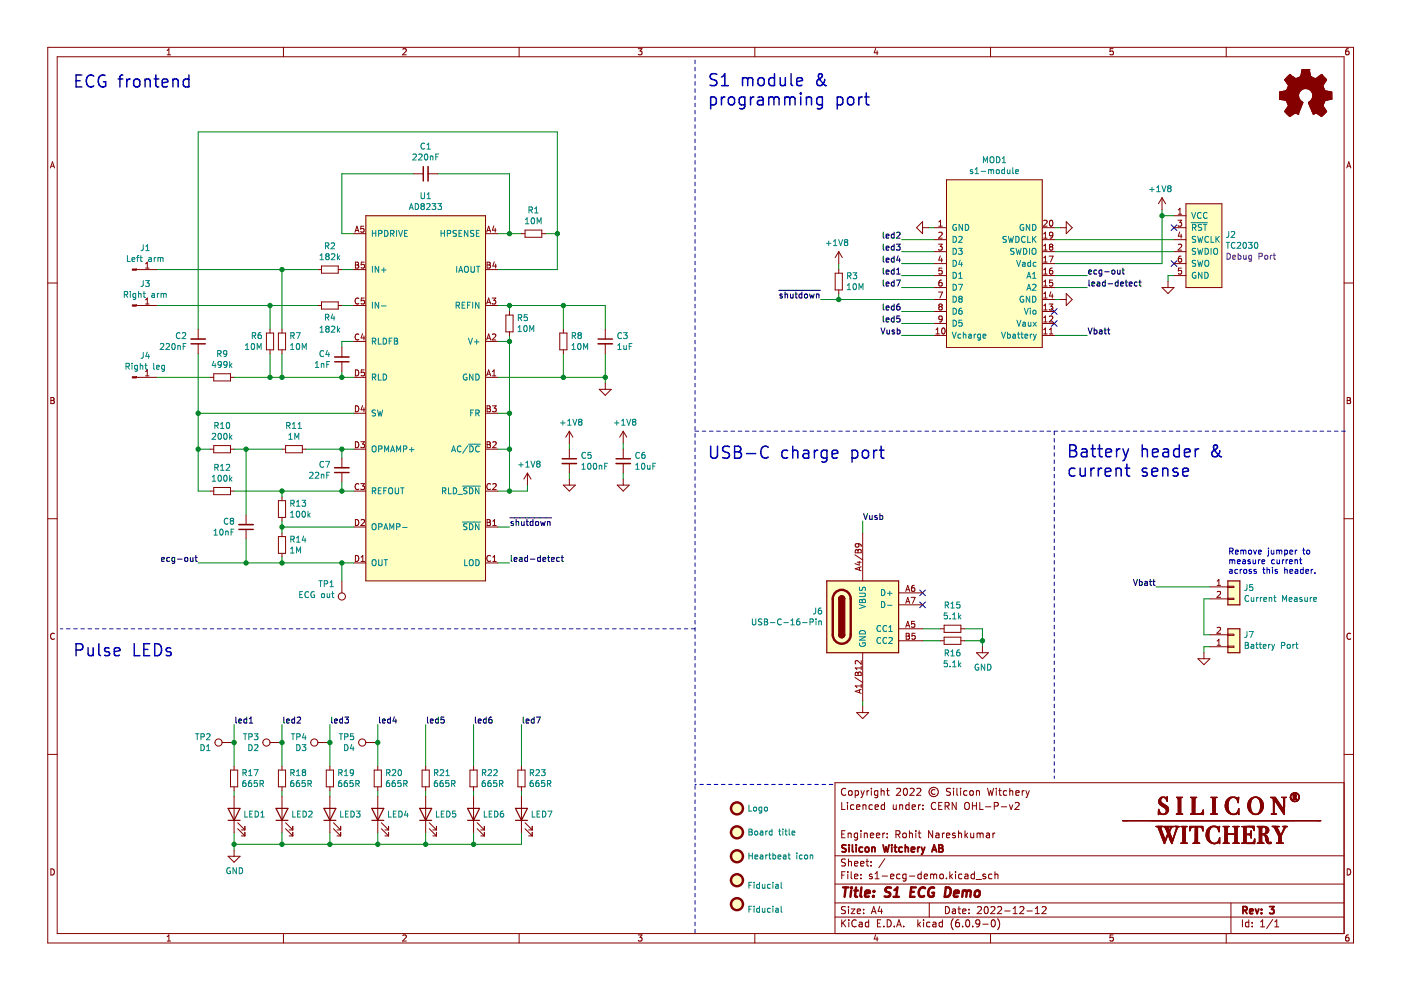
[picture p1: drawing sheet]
<svg xmlns="http://www.w3.org/2000/svg" width="297mm" height="210mm" viewBox="0 0 297 210" stroke-linecap="round" stroke-linejoin="round" font-family="sans-serif">
<path d="M.1 0h297v209.9h-297z" fill-rule="evenodd" fill="#fff" stroke="#fff" stroke-width=".21"/>
<g fill="none" stroke="#840000" stroke-width=".21">
<path d="M10.1 10h276.9v189.9h-276.9zM12.1 12h272.9v185.9h-272.9zM35.4 11.6h.8M35.4 10.7l.4-.4v1.3M60.1 10v2M85.4 10.4l.5-.1 .2 .4-.8 .9h.8M110.1 10v2M135.3 10.3h.8l-.4 .5 .4 .1v.6l-.2 .1-.6-.1M160 10v2M185.7 10.3l-.4 .9h.9M186 10.8v.8M210 10v2"/>
<path d="M236 10.3h-.6l-.1 .6h.6l.1 .6-.2 .1-.5-.1M260 10v2M285.9 10.3l-.4 .1-.1 .2-.1 .8 .2 .2 .5-.1-.1-.6-.4-.1-.2 .3M10.7 35.6l.4-1.3 .5 1.3M10.8 35.2h.6M285.5 35.6l.5-1.3 .4 1.3M285.7 35.2h.6M10.1 60h2M285 60h2M10.8 84.3h.4l.3 .2-.3 .4 .3 .1v.3l-.2 .3h-.5zM10.8 84.9h.4M285.6 84.3h.5l.2 .2-.2 .4 .2 .1 .1 .3-.3 .3h-.5z"/>
<path d="M285.6 84.9h.5M10.1 110h2M285 110h2M11.5 134.4a.58 .58 0 0 0-.8 .5 .58 .58 0 0 0 .8 .5M286.4 134.4a.58 .58 0 0 0-.8 .5 .58 .58 0 0 0 .8 .5M10.1 160h2M285 160h2M178.5 170.1v1.5h.7M178.5 176.8h.5M179.2 176.1h-.7v1.5h.7M179.3 167.3a.71 .71 0 0 0-1 .5 .71 .71 0 0 0 .7 .8l.3-.1M179.7 170.1v.2"/>
<path d="M179.7 170.6v1M179.8 176.8l.2-.2 .4 .1 .1 .9M179.8 176.6v1M180 167.8l.2-.2 .4 .2 .1 .5-.2 .3h-.3l-.2-.1zM181 170.7l-.4-.1-.3 .3 .2 .7h.5M181.3 167.7l.4-.1 .3 .3-.1 .7h-.6M181.3 167.6v1.5M181.6 171.1l.7-.1-.1-.3-.4-.1-.2 .2 .1 .8h.5M181.8 176.7l-.4-.1-.3 .3 .1 .7h.6M181.8 176.6v1.2l-.3 .3h-.3M182.5 176.1v.2M182.5 176.6v1"/>
<path d="M182.5 167.6l.4 1M182.9 168.6l-.4 .5M183 170.8l.2-.2 .3 .1 .1 .9M183 170.6v1M183.2 176.8l.3-.2 .3 .1 .1 .9M183.2 176.6v1M183.2 167.6l-.3 1M183.8 167.6v1M184.2 167.6l-.4 .3M184.5 177.1l.7-.1v-.3l-.5-.1-.2 .2 .1 .8h.6M184.7 167.1v.2M184.7 167.6v1"/>
<path d="M185 170.7l-.5-.1-.3 .3 .2 .7h.6M185.5 171.1l.7-.1v-.3l-.5-.1-.2 .2 .1 .8h.6M185.8 177.1l.7-.1v-.3l-.5-.1-.2 .2 .1 .8h.6M186.1 167.7l-.4-.1-.3 .3 .1 .7h.6M186.1 167.6v1.2l-.3 .3h-.3M186.8 167.1v1.5M186.8 167.8l.2-.2 .4 .1 .1 .9M187.2 176.6v1M187.5 170.7l-.4-.1-.3 .3 .2 .7h.5M187.5 170.1v1.5M187.6 176.6l-.4 .3M188 167.6h.5"/>
<path d="M188.1 176.7v.1M188.1 177.5v.1M188.2 167.1v1.3l.3 .2M189.4 170.6l.1 1h.3l.2-.1M190 176.9l.7-.1 .1-.2-.1-.3-.7-.2v1.5M190 170.6v1M190.1 167.3l.6-.2 .3 .5-1 1h1M190.3 176.9l.5 .7M190.7 170.8l.3-.2 .3 .1 .1 .9M190.7 170.6v1M191.5 176.8l.2-.2 .4 .2 .1 .5-.2 .3h-.3l-.2-.1zM191.7 167.3l.2-.2a.8 .8 0 0 1 .5 .8 .8 .8 0 0 1-.5 .7l-.4-.5z"/>
<path d="M192.7 170.7l-.4-.1-.3 .3 .2 .7h.5M192.7 170.1v1.5M192.8 176.8l.2-.2 .4 .1 .1 .9M192.8 176.1v1.5M193 167.3l.5-.2 .3 .5-.9 1h.9M193.4 171.1l.7-.1-.1-.3-.4-.1-.2 .2 .1 .8h.5M194.2 176.1v.2M194.2 176.6v1M194.4 167.3l.6-.2 .2 .5-.9 1h.9M194.7 176.6h.5M194.7 170.6v1M194.9 176.1v1.3l.3 .2"/>
<path d="M195.2 170.6l-.5 .3M195.7 171.5v.1M195.7 170.7v.1M197.7 176.1v1.5l-.8-1.5v1.5M198.2 167.5a.52 .52 0 0 0-.8 .4 .52 .52 0 0 0 .8 .4M198.4 170.3a.71 .71 0 0 0-1 .5 .71 .71 0 0 0 .7 .8l.3-.1M198.5 176.7h.5l.1 .9M199 170.8h.5M199.1 177l-.5 .1-.2 .2 .2 .3h.5M199.7 170.1h-.7v1.5h.7M199.8 176.6v1M200.2 176.6l-.4 .3"/>
<path d="M200.4 170.9l.7-.1 .1-.2v-.3l-.8-.2v1.5M200.7 177.1l.7-.1-.1-.3-.4-.1-.2 .2v.8h.6M200.7 170.9l.5 .7M201.5 167.2l-.5-.1-.3 .2v.4l.7 .3 .1 .3-.3 .3h-.5M202.2 167.1v.2M202.2 167.6v1M202.5 176.7l-.3-.1-.2 .2v.3l.5 .1v.4h-.5M202.7 170.1v1.5l-.8-1.5v1.5M202.9 167.1v1.3l.2 .2M203.2 176.1v1.5M203.2 176.8l.3-.2 .3 .1 .1 .9M203.7 167.1v.2"/>
<path d="M203.7 167.6v1M204.6 170.3l.3-.2a.5 .5 0 0 1 .6 .5v.5a.5 .5 0 0 1-.5 .6 .5 .5 0 0 1-.5-.6zM204.6 176.1v1.5M204.7 177.1l.5 .5M205 167.7l-.4-.1-.3 .3 .2 .7h.5M205.2 176.6l-.6 .6M205.7 167.7l.4-.1 .3 .3v.4l-.3 .3h-.4l-.1-.3zM205.8 176.6l.1 1h.3l.2-.1M206.2 170.8h.8M206.2 170.1v1.5M206.4 176.6v1M207 167.6v1"/>
<path d="M207 170.1v1.5M207 167.8l.2-.2 .4 .1 .1 .9M207.2 176.8l.4-.2 .2 .2M207.2 176.6v1M207.7 170.1v1.5h.7M207.8 176.8l.2-.2 .4 .1v.9M207.8 176.8v.8M208.9 171.1h1.2M209.2 176.7h.5l.1 .9M209.4 167.1l.3 1.5 .3-1 .3 1 .4-1.5M209.8 177l-.5 .1-.2 .2 .2 .3h.5M210.5 176.6v1"/>
<path d="M210.8 170.9l.7-.1 .2-.2-.1-.3-.8-.2v1.5M210.9 176.6l-.4 .3M211.2 167.1v.2M211.2 167.6v1M211.7 167.6h.6M211.9 167.1v1.3l.4 .2M212.3 171.1h1.1M213.4 167.7l-.4-.1-.3 .3 .2 .7h.5M214 170.6l.4 1 .3-1M214.1 167.8l.2-.2 .4 .1v.9M214.1 167.1v1.5M215.2 170.3l.6-.2 .3 .5-.9 1h.9"/>
<path d="M215.4 168.1l.7-.1-.1-.3-.4-.1-.2 .2v.8h.6M216.7 167.6v1M217.2 167.6l-.5 .3M217.5 167.6l.4 1M217.9 168.6l-.4 .5M218.2 167.6l-.3 1M285 166h-108v31.9M10.8 184.2a.66 .66 0 0 1 .7 .7 .66 .66 0 0 1-.7 .6zM35.4 198.6l.4-.4v1.3M35.4 199.5h.8M60.1 197.9v2M85.4 198.3l.5-.1 .2 .4-.8 .9h.8"/>
<path d="M110.1 197.9v2M135.3 198.2h.8l-.4 .5 .4 .1v.6l-.2 .1-.6-.1M160 197.9v2M177 194.4h108M177 191.4h108M177 187.4h108M177 181.4h108M178.5 185.5h.5M178.5 195v1.5M178.7 195.7l.6 .8M179.2 184.8h-.7v1.5M179.3 192.3l-.6-.1-.2 .2v.4l.6 .3 .2 .3-.3 .3-.6-.1"/>
<path d="M179.3 182.2l-.6-.1-.2 .2v.4l.6 .3 .2 .3-.3 .3h-.6M179.3 195l-.8 .9M179.8 184.8v.2M179.8 185.3v1M179.9 182.1v1.5M179.9 192.2v.2M179.9 192.7v1M179.9 182.8l.2-.2 .4 .1v.9M180 195v.2M180 195.5v1M180.5 192.7h.7l-.7 1h.7M180.5 184.8v1.3l.2 .2"/>
<path d="M181.2 185.8l.7-.1-.1-.3-.4-.1-.2 .2v.8h.6M181.2 183.1l.7-.1-.1-.3-.4-.1-.2 .2v.8h.6M181.5 195.2a.71 .71 0 0 0-1 .5 .71 .71 0 0 0 .7 .8l.3-.1M181.7 193.2l.8-.1-.1-.3-.4-.1-.3 .2 .1 .7h.6M182.2 195.6h.5l.1 .9M182.5 183.1l.7-.1-.1-.3-.4-.1-.2 .2v.8h.6M182.5 186.2v.1M182.5 185.4v.1M182.8 195.9h-.5l-.2 .3 .2 .3 .5-.1M183.1 192.8v.1M183.1 193.6v.1M183.6 182.6h.6"/>
<path d="M183.8 182.1v1.3l.4 .2M184.2 195.6l-.5-.1-.2 .3 .1 .6h.6M184.2 195v1.5M184.7 183.5v.1M184.7 182.7v.1M184.7 193.7l.5-1.5 .5 1.5M184.9 193.3h.7M184.9 185.4l-.4-.1-.2 .2 .1 .3 .5 .1v.4h-.6M185.5 185.3l.5-.5v1.5M185.5 186.3h.9M185.7 198.2l-.4 .9h.9M186 198.7v.8"/>
<path d="M186 195.7h.5M186.5 192.1l-.3 1.1h.9M186.7 195h-.7v1.5h.7M186.9 192.7v1M187 185.8h1.2M187.4 196.4v.1M187.6 182.1l-1.3 1.9M188.1 195a.76 .76 0 0 1 .9 .8 .76 .76 0 0 1-.9 .7zM188.8 185.8l.7-.1v-.3l-.5-.1-.2 .2 .1 .8h.6M189.6 196.4v.1M190.1 196.5l.5-1.5 .5 1.5M190.2 196.1h.8"/>
<path d="M190.8 185.4l-.4-.1-.3 .3 .1 .7h.6M191.6 196.4v.1M192.1 185.4l-.4-.1-.3 .3 .1 .7h.6M192.1 185.3v1.2l-.3 .3h-.3M192.8 185.8h1.2M194.6 195v1.5M194.7 195.9l.5 .6M195.2 195.5l-.6 .6M195.3 185.4l-.4-.1-.3 .3 .1 .7h.6M195.3 184.8v1.5M195.8 195v.2M195.8 195.5v1"/>
<path d="M196 185.8l.7-.1-.1-.3-.4-.1-.2 .2v.8h.6M197 191.4v3M197.2 195.6l-.5-.1-.2 .3 .1 .6h.6M197.3 185.5l.4-.2 .3 .2M197.3 185.3v1M197.8 195.6h.6l.1 .9M198 185.5l.2-.2 .3 .1 .1 .9M198 185.5v.8M198.5 195.9h-.5l-.3 .3 .3 .3 .5-.1M199.3 185.5l.2-.2 .5 .2v.5l-.1 .3h-.4l-.2-.1zM199.8 195.6l-.4-.1-.3 .3 .1 .6h.6M199.8 195v1.5"/>
<path d="M200.5 192.2a.76 .76 0 0 1 .8 .8 .76 .76 0 0 1-.8 .7zM200.7 186.2v.1M201.4 184.8v1.5M201.5 185.8l.5 .5M202 192.8h.5l.1 .9M202 185.3l-.6 .6M202.1 194.8a1.72 1.72 0 0 0 0 2.3M202.6 193.1h-.5l-.2 .3 .2 .3 .5-.1M202.6 184.8v.2M202.6 185.3v1M203.1 192.7h.6M203.3 192.2v1.3l.4 .2"/>
<path d="M203.3 195l-.4 .1a1.01 1.01 0 0 0 0 1.4l.5-.1 .1-.5-.3-.3-.5 .1-.1 .2M204 185.4l-.5-.1-.3 .3 .2 .7h.6M204.1 193.2l.7-.1-.1-.3-.4-.1-.2 .2 .1 .7h.5M204.1 196.4v.1M204.6 185.4h.6v.9M204.9 195.2l.2-.2a.8 .8 0 0 1 .5 .8 .8 .8 0 0 1-.5 .7l-.4-.6zM205.2 185.7l-.5 .1-.2 .2 .2 .3h.5M205.4 193.6v.1M205.4 192.8v.1M206.2 196.4v.1M206.6 185.4l-.4-.1-.3 .3 .1 .7h.6M206.6 184.8v1.5"/>
<path d="M206.9 186.5h1.2M207.2 192.4l.6-.2 .3 .4-.9 1.1h.9M207.7 195.7l-.3 .2h-.4l-.1-.2v-.4l.3-.3h.2l.3 .3a1 1 0 0 1-.4 1.2h-.3M208.4 195.9h1.1M208.8 192.4l.2-.2a.8 .8 0 0 1 .5 .8 .8 .8 0 0 1-.5 .7l-.3-.6zM208.9 185.4l-.3-.1-.2 .2v.3l.5 .1v.4h-.5M210 197.9v2M210.1 192.4l.6-.2 .2 .4-.9 1.1h.9M210.3 195.2l.2-.2a.8 .8 0 0 1 .5 .8 .8 .8 0 0 1-.5 .7l-.3-.6zM210.3 185.4l-.4-.1-.3 .3 .1 .7h.6M210.9 184.8v1.5M210.9 185.5l.3-.2 .3 .1 .1 .9"/>
<path d="M211.5 192.4l.6-.2 .3 .4-1 1.1h1M211.5 194.8a1.72 1.72 0 0 1 0 2.3M213 193.1h1.2M214.8 193.7h.9M214.8 192.6l.4-.4v1.5M216.2 192.4l.6-.2 .3 .4-.9 1.1h.9M217.7 193.1h1.2M219.5 193.7h.9M219.5 192.6l.4-.4v1.5M220.9 192.4l.6-.2 .3 .4-.9 1.1h.9M236 198.2h-.6l-.1 .6h.6l.1 .6-.2 .1-.5-.1M260 197.9v2"/>
<path d="M261 191.4v6.5M263.4 195v1.5M264.8 195.6l-.5-.1-.2 .3 .1 .6h.6M264.8 195v1.5M265.5 196.4v.1M265.5 195.6v.1M267.3 196.5h.8M267.3 195.4l.4-.4v1.5M269.8 194.9l-1.2 2M270.3 196.5h.8M270.3 195.4l.4-.4v1.5M285.6 184.2a.66 .66 0 0 1 .8 .7 .66 .66 0 0 1-.8 .6z"/>
<path d="M285.9 198.2l-.4 .1-.1 .2-.1 .8 .2 .2 .5-.1-.1-.6-.4-.1-.2 .3"/>
<circle cx="198" cy="167.9" r="1"/>
</g>
<g fill="none" stroke="#840000" stroke-width=".39">
<path d="M179.4 179.2l-.6-.1-.3 .3 .2 .4 .6 .3v.4l-.2 .1h-.6M180 179.1v.2M180 179.6v1M180.7 179.1v1.3l.2 .2M181.5 179.1v.2M181.5 179.6v1M182.9 179.7l-.5-.1-.2 .3 .1 .7h.6M183.5 179.8l.2-.2 .5 .2v.5l-.1 .3h-.4l-.2-.1zM184.9 179.8l.2-.2 .3 .1 .1 .9M184.9 179.6v1M187.2 179.1l.4 1.5 .3-1 .2 1 .4-1.5M189.1 179.1v.2"/>
<path d="M189.1 179.6v1M189.6 179.6h.5M189.8 179.1v1.3l.3 .2M191.3 179.7l-.4-.1-.3 .3 .1 .7h.6M191.9 179.8l.2-.2 .4 .1 .1 .9M191.9 179.1v1.5M194.6 179.6v1M195 179.6l-.4 .3M195.4 179.6l.3 1M196.1 179.6l-.4 1M199.1 179.1h.5l.3 .3-.3 .4 .3 .2v.3l-.3 .3h-.5zM199.1 179.8h.5"/>
<path d="M193.2 180.1l.7-.1v-.3l-.5-.1-.2 .2 .1 .8h.6M195.7 180.6l-.3 .5M197.6 180.6l.5-1.5 .5 1.5M197.7 180.2h.7M263.5 193l.7-.1 .2-.2-.1-.3-.8-.2v1.5M263.9 193l.5 .7M265 193.2l.7-.1-.1-.3-.4-.1-.2 .2v.7h.6M266.2 192.7l.3 1 .4-1M267.5 193.6v.1M267.5 192.8v.1M269.2 192.2h.9l-.5 .6 .4 .1v.7l-.2 .1-.6-.1"/>
</g>
<g fill="none" stroke="#840000" stroke-width=".52">
<path d="M178.7 188.1h1.2M179.3 188.1l-.2 2M180.5 188.8l-.2 1.3M180.6 188.1l-.1 .2M181.1 188.8h.8M181.5 188.1l-.2 1.8 .1 .2h.3M182.6 188.1l-.2 1.8 .3 .2M183.4 189.5l1-.2v-.4l-.6-.1-.3 .3v1h.7M185.2 190v.1M185.3 188.9v.2M188.9 188.2a.85 .85 0 0 0-1 .1l-.1 .6 .9 .5-.1 .6a.85 .85 0 0 1-1.1 .1M189.4 190.1h1.2"/>
<path d="M189.6 188.7l.7-.6-.3 2M193.1 189.1h.7M194.2 188.1h-1l-.2 2h.9M196.1 188.3a.88 .88 0 0 0-1 0 .88 .88 0 0 0-.3 1 .69 .69 0 0 0 .3 .8 .69 .69 0 0 0 .8-.1M198.1 188.2a1.02 1.02 0 0 0-1.3 .7 1.02 1.02 0 0 0 .5 1.2l.6-.1 .1-.7h-.4M200.5 188.1a.96 .96 0 0 1 1.1 .6 .96 .96 0 0 1-.3 1.2l-.5 .2h-.5zM202.3 189.5l1-.2-.1-.4h-.8l-.2 1 .3 .2h.6M204.1 189l.6-.2 .3 .3M204.2 188.8l-.2 1.3M205 189.1a.5 .5 0 0 1 .8-.2l-.1 1.2M205 189.1l-.1 1M206.8 189l.1-.1a.5 .5 0 0 1 .8 .3v.6l-.3 .3a.5 .5 0 0 1-.8-.3z"/>
</g>
<g fill="#ffffc2" stroke="#ffffc2" stroke-width=".21">
<path d="M77.6 45.7h25.3v77.5h-25.3z" fill-rule="evenodd"/>
<path d="M200.7 38.1h20.3v35.6h-20.3z" fill-rule="evenodd"/>
<path d="M251.4 43.2h7.7v17.8h-7.7z" fill-rule="evenodd"/>
</g>
<path d="M175.3 123.2h15.2v15.2h-15.2z" fill-rule="evenodd" fill="#ffffc2" stroke="#ffffc2" stroke-width=".25"/>
<g fill="#ffffc2" stroke="#840000" stroke-width=".21">
<circle cx="156.3" cy="171.4" r="1.27"/>
<circle cx="156.3" cy="191.7" r="1.27"/>
<circle cx="156.3" cy="186.6" r="1.27"/>
<circle cx="156.3" cy="181.6" r="1.27"/>
<circle cx="156.3" cy="176.5" r="1.27"/>
</g>
<g fill="#ffffc2" stroke="#ffffc2" stroke-width=".25">
<path d="M260.3 133.3h2.6v5.1h-2.6z" fill-rule="evenodd"/>
<path d="M260.3 123.2h2.6v5h-2.6z" fill-rule="evenodd"/>
</g>
<path d="M248.3 47.7l1.2 1.2M248.3 55.3l1.2 1.2M249.5 47.7l-1.2 1.2M249.5 55.3l-1.2 1.2M222.9 65.4l1.2 1.3M222.9 68l1.2 1.2M224.1 65.4l-1.2 1.3M224.1 68l-1.2 1.2M195 125.1l1.2 1.2M195 127.6l1.2 1.2M196.2 125.1l-1.2 1.2M196.2 127.6l-1.2 1.2" fill="none" stroke="#000084" stroke-width=".21"/>
<g fill="none" stroke="#0000c2" stroke-width=".21">
<path d="M147.4 12.7v.8M147.4 14.3v.7M147.4 15.8v.7M147.4 17.3v.8M147.4 18.8v.8M147.4 20.4v.7M147.4 21.9v.7M147.4 23.4v.8M147.4 24.9v.8M147.4 26.4v.8M147.4 28v.7M147.4 29.5v.8"/>
<path d="M147.4 31v.8M147.4 32.5v.8M147.4 34.1v.7M147.4 35.6v.7M147.4 37.1v.8M147.4 38.6v.8M147.4 40.2v.7M147.4 41.7v.7M147.4 43.2v.8M147.4 44.7v.8M147.4 46.2v.8M147.4 47.8v.7"/>
<path d="M147.4 49.3v.8M147.4 50.8v.8M147.4 52.3v.8M147.4 53.9v.7M147.4 55.4v.7M147.4 56.9v.8M147.4 58.4v.8M147.4 60v.7M147.4 61.5v.7M147.4 63v.8M147.4 64.5v.8M147.4 66v.8"/>
<path d="M147.4 67.6v.7M147.4 69.1v.8M147.4 70.6v.8M147.4 72.1v.8M147.4 73.7v.7M147.4 75.2v.7M147.4 76.7v.8M147.4 78.2v.8M147.4 79.8v.7M147.4 81.3v.7M147.4 82.8v.8M147.4 84.3v.8"/>
<path d="M147.4 85.8v.8M147.4 87.4v.7M147.4 88.9v.8M147.4 90.4v.8M147.4 91.9v.8M147.4 93.5v.7M147.4 95v.7M147.4 96.5v.8M147.4 98v.8M147.4 99.6v.7M147.4 91.4h.7M148.9 91.4h.8"/>
<path d="M150.4 91.4h.8M151.9 91.4h.8M153.5 91.4h.7M155 91.4h.7M156.5 91.4h.8M158 91.4h.8M159.6 91.4h.7M161.1 91.4h.7M162.6 91.4h.8M164.1 91.4h.8M165.6 91.4h.8M167.2 91.4h.7"/>
<path d="M168.7 91.4h.8M170.2 91.4h.8M171.7 91.4h.8M173.3 91.4h.7M174.8 91.4h.7M176.3 91.4h.8M177.8 91.4h.8M179.4 91.4h.7M180.9 91.4h.7M182.4 91.4h.8M183.9 91.4h.8M185.4 91.4h.8"/>
<path d="M187 91.4h.7M188.5 91.4h.8M190 91.4h.8M191.5 91.4h.8M193.1 91.4h.7M194.6 91.4h.7M196.1 91.4h.8M197.6 91.4h.8M199.2 91.4h.7M200.7 91.4h.7M202.2 91.4h.8M203.7 91.4h.8"/>
<path d="M205.2 91.4h.8M206.8 91.4h.7M208.3 91.4h.8M209.8 91.4h.8M211.3 91.4h.8M212.9 91.4h.7M214.4 91.4h.7M215.9 91.4h.8M217.4 91.4h.8M219 91.4h.7M220.5 91.4h.7M222 91.4h.8"/>
<path d="M223.5 93v.7M223.5 94.5v.7M223.5 96v.8M223.5 97.5v.8M223.5 99v.8M224.3 91.4h-.8v.8M225 91.4h.8M226.6 91.4h.7M228.1 91.4h.8M229.6 91.4h.8M231.1 91.4h.8M232.7 91.4h.7"/>
<path d="M234.2 91.4h.7M235.7 91.4h.8M237.2 91.4h.8M238.8 91.4h.7M240.3 91.4h.7M241.8 91.4h.8M243.3 91.4h.8M244.8 91.4h.8M246.4 91.4h.7M247.9 91.4h.8M249.4 91.4h.8M250.9 91.4h.8"/>
<path d="M252.5 91.4h.7M254 91.4h.7M255.5 91.4h.8M257 91.4h.8M258.6 91.4h.7M260.1 91.4h.7M261.6 91.4h.8M263.1 91.4h.8M264.6 91.4h.8M266.2 91.4h.7M267.7 91.4h.8M269.2 91.4h.8"/>
<path d="M270.7 91.4h.8M272.3 91.4h.7M273.8 91.4h.7M275.3 91.4h.8M276.8 91.4h.8M278.4 91.4h.7M279.9 91.4h.7M281.4 91.4h.8M282.9 91.4h.8M284.4 91.4h.8M147.4 101.1v.7M147.4 102.6v.8"/>
<path d="M147.4 104.1v.8M147.4 105.6v.8M147.4 107.2v.7M147.4 108.7v.8M147.4 110.2v.8M147.4 111.7v.8M147.4 113.3v.7M147.4 114.8v.7M147.4 116.3v.8M147.4 117.8v.8M147.4 119.4v.7M223.5 100.6v.7"/>
<path d="M223.5 102.1v.8M223.5 103.6v.8M223.5 105.1v.8M223.5 106.7v.7M223.5 108.2v.7M223.5 109.7v.8M223.5 111.2v.8M223.5 112.8v.7M223.5 114.3v.7M223.5 115.8v.8M223.5 117.3v.8M223.5 118.8v.8"/>
<path d="M260.7 116.9l.6-.1 .1-.5-.7-.1v1.3M260.7 118.7v.8M260.7 118.8l.4-.1 .2 .2M261 116.9l.4 .6M261.3 118.9l.1-.2h.3l.1 .8M261.3 118.9v.6M261.9 117.1l.6-.2v-.2l-.4-.1-.2 .2 .1 .6h.5M262.3 119.1l.7-.1-.1-.3h-.4l-.2 .2 .1 .6h.5M263.1 116.8l.3-.2 .2 .2M263.1 116.6v.9M263.5 118.7h.5v.8M263.6 116.8l.2-.2 .3 .1 .1 .8"/>
<path d="M263.6 116.8v.7M264 119l-.6 .2 .2 .3h.4M264.8 116.7l.3-.1 .3 .3v.3l-.3 .3-.4-.3zM265.1 118.7h-.3l-.2 .2v.1l.5 .2v.3h-.5M265.7 118.7v.8l.5-.1M265.8 116.6l.3 .9 .3-.9M266.2 118.7v.8M266.8 117.1l.6-.2v-.2l-.4-.1-.2 .2 .1 .6h.5M266.8 118.7v.8M267.2 118.7l-.4 .2M267.5 119.1l.6-.1v-.3h-.4l-.2 .2 .1 .6h.5M268.9 116.2v.1"/>
<path d="M268.9 116.6v1.1l-.2 .2M269.5 116.6l.1 .8h.5M270.1 116.6v.9M270.2 118.7h-.4l-.2 .2 .1 .6h.5M270.7 116.8l.4-.2 .1 .2M270.7 116.6v.9M270.7 118.7l.1 .8 .5-.1M271.2 116.8l.2-.2 .3 .1 .1 .8M271.2 116.8v.7M271.3 118.7v.8M271.9 118.7v.8M272.3 118.7l-.4 .2"/>
<path d="M272.4 116.7l.3-.1 .3 .3-.1 .5h-.5M272.4 116.6v1.3M272.7 118.7v.8M273 118.7l-.3 .2M273.4 119.1l.6-.1v-.3h-.4l-.2 .2 .1 .6h.5M273.5 117.1l.6-.2-.1-.2-.4-.1-.1 .2v.6h.5M274.6 118.8l.4-.1 .1 .8M274.6 118.7v.8M274.6 116.6v.9M275 116.6l-.4 .3M275.5 118.7h.5M275.7 118.3v1l.3 .2"/>
<path d="M276.2 116.6h.5M276.4 116.2v1.1l.3 .2M277.2 116.7l.3-.1 .2 .3v.3l-.2 .3-.5-.3zM12.8 133.3h.5M14.1 133.3h.8M15.6 133.3h.8M17.1 133.3h.8M18.7 133.3h.7M20.2 133.3h.7M21.7 133.3h.8M23.2 133.3h.8M24.8 133.3h.7"/>
<path d="M26.3 133.3h.7M27.8 133.3h.8M29.3 133.3h.8M30.8 133.3h.8M32.4 133.3h.7M33.9 133.3h.8M35.4 133.3h.8M36.9 133.3h.8M38.5 133.3h.7M40 133.3h.7M41.5 133.3h.8M43 133.3h.8"/>
<path d="M44.6 133.3h.7M46.1 133.3h.7M47.6 133.3h.8M49.1 133.3h.8M50.6 133.3h.8M52.2 133.3h.7M53.7 133.3h.8M55.2 133.3h.8M56.7 133.3h.8M58.3 133.3h.7M59.8 133.3h.7M61.3 133.3h.8"/>
<path d="M62.8 133.3h.8M64.4 133.3h.7M65.9 133.3h.7M67.4 133.3h.8M68.9 133.3h.8M70.4 133.3h.8M72 133.3h.7M73.5 133.3h.8M75 133.3h.8M76.5 133.3h.8M78.1 133.3h.7M79.6 133.3h.7"/>
<path d="M81.1 133.3h.8M82.6 133.3h.8M84.2 133.3h.7M85.7 133.3h.7M87.2 133.3h.8M88.7 133.3h.8M90.2 133.3h.8M91.8 133.3h.7M93.3 133.3h.8M94.8 133.3h.8M96.3 133.3h.8M97.9 133.3h.7"/>
<path d="M99.4 133.3h.7M100.9 133.3h.8M102.4 133.3h.8M104 133.3h.7M105.5 133.3h.7M107 133.3h.8M108.5 133.3h.8M110.1 133.3h.7M111.6 133.3h.7M113.1 133.3h.8M114.6 133.3h.8M116.1 133.3h.8"/>
<path d="M117.7 133.3h.7M119.2 133.3h.8M120.7 133.3h.8M122.2 133.3h.8M123.8 133.3h.7M125.3 133.3h.7M126.8 133.3h.8M128.3 133.3h.8M129.9 133.3h.7M131.4 133.3h.7M132.9 133.3h.8M134.4 133.3h.8"/>
<path d="M135.9 133.3h.8M137.5 133.3h.7M139 133.3h.8M140.5 133.3h.8M142 133.3h.8M143.6 133.3h.7M145.1 133.3h.7M146.6 133.3h.8M147.4 120.9v.7M147.4 122.4v.8M147.4 123.9v.8M147.4 125.4v.8"/>
<path d="M147.4 127v.7M147.4 128.5v.8M147.4 130v.8M147.4 131.5v.8M147.4 133.1v.7M147.4 134.6v.7M147.4 136.1v.8M147.4 137.6v.8M147.4 139.2v.7M223.5 120.4v.7M223.5 121.9v.8M223.5 123.4v.8"/>
<path d="M223.5 124.9v.8M223.5 126.5v.7M223.5 128v.7M223.5 129.5v.8M223.5 131v.8M223.5 132.6v.7M223.5 134.1v.7M223.5 135.6v.8M223.5 137.1v.8M223.5 138.6v.8M260.7 120.8h.5l.1 .8M261.3 121l-.6 .3 .1 .3 .5-.1"/>
<path d="M262.4 120.8l-.4-.1-.2 .3 .1 .5h.5M263 120.7v.9M263.3 120.7l-.3 .3M263.7 120.8l.2-.1 .4 .1-.1 .7h-.5zM265.3 120.8l-.3-.1-.2 .2 .1 .2 .4 .1v.3h-.5M266.3 120.8l-.3-.1-.1 .2v.2l.4 .1v.3h-.4M267.7 120.7h.5M267.9 120.3v1.1l.3 .2M268.6 120.8h.5l.1 .8M268.6 120.3v1.3M269.8 120.3v.1M269.8 120.7v.9"/>
<path d="M270.8 120.8l-.3-.1-.2 .2 .1 .2 .4 .1v.3h-.5M272.4 120.3v1.3M272.4 120.8h.5v.8M273.5 121.1l.6-.1-.1-.2-.4-.1-.1 .2v.6h.5M274.6 120.8h.5l.1 .8M275.2 121l-.6 .3 .1 .3 .5-.1M276.3 120.8l-.4-.1-.2 .3 .1 .5h.5M276.3 120.3v1.3M276.9 121.1l.6-.1-.1-.2-.4-.1-.1 .2v.6h.5M278 120.7v.9M278.4 120.7l-.4 .3M278.8 121.5v.1"/>
<path d="M147.4 140.7v.7M147.4 142.2v.8M147.4 143.7v.8M147.4 145.2v.8M147.4 146.8v.7M147.4 148.3v.8M147.4 149.8v.8M147.4 151.3v.8M147.4 152.9v.7M147.4 154.4v.7M147.4 155.9v.8M147.4 157.4v.8"/>
<path d="M147.4 159v.7M223.5 140.2v.7M223.5 141.7v.8M223.5 143.2v.8M223.5 144.7v.8M223.5 146.3v.7M223.5 147.8v.7M223.5 149.3v.8M223.5 150.8v.8M223.5 152.4v.7M223.5 153.9v.7M223.5 155.4v.8"/>
<path d="M223.5 156.9v.8M223.5 158.4v.8M223.5 160v.7M147.4 166.3h.2M147.4 160.5v.7M147.4 162v.8M147.4 163.5v.8M147.4 165v.8M147.4 166.6v.7M147.4 168.1v.8M147.4 169.6v.8M147.4 171.1v.8"/>
<path d="M147.4 172.7v.7M147.4 174.2v.7M147.4 175.7v.8M147.4 177.2v.8M147.4 178.8v.7M148.4 166.3h.7M149.9 166.3h.8M151.4 166.3h.8M153 166.3h.7M154.5 166.3h.7M156 166.3h.8M157.5 166.3h.8"/>
<path d="M159 166.3h.8M160.6 166.3h.7M162.1 166.3h.8M163.6 166.3h.8M165.1 166.3h.8M166.7 166.3h.7M168.2 166.3h.7M169.7 166.3h.8M171.2 166.3h.8M172.8 166.3h.7M174.3 166.3h.7M175.8 166.3h.8"/>
<path d="M223.5 161.5v.8M223.5 163v.8M223.5 164.5v.5M147.4 180.3v.7M147.4 181.8v.8M147.4 183.3v.8M147.4 184.8v.8M147.4 186.4v.7M147.4 187.9v.8M147.4 189.4v.8M147.4 190.9v.8M147.4 192.5v.7"/>
<path d="M147.4 194v.8M147.4 195.5v.8M147.4 197v.8"/>
</g>
<g fill="none" stroke="#008400" stroke-width=".21">
<path d="M87.7 36.9h-15.2v12.6h2.5M92.8 36.9h15.2v12.6M33.1 57.2h34.3M59.8 57.2v12.7M72.5 57.2h2.5M105.5 57.2h12.7v-29.2h-76.2v41.9M105.5 49.5h5.1M115.6 49.5h2.6M177.8 55.9v1.3M191.2 55.9h6.9M191.2 58.4h6.9M191.2 50.8h6.9"/>
<path d="M191.2 53.4h6.9M196.9 48.3h1.2M223.5 58.4h7M223.5 48.3h1.3M223.5 50.8h25.4M223.5 53.4h25.4M246.4 44.5v11.4h-22.9M246.4 45.7h2.5M248.9 58.4h-1.3v1.3M33.1 64.8h34.3M42 74.9v29.2h2.6M57.2 64.8v5.1"/>
<path d="M57.2 74.9v5.1M59.8 74.9v5.1M72.5 78.7v1.3M72.5 64.8h2.5M75 72.4h-2.5v1.3M105.5 64.8h22.8v5.1M105.5 72.4h2.5M108 64.8v1.2M108 71.1v33M119.4 64.8v5.1M119.4 74.9v5.1M128.3 74.9v6.4"/>
<path d="M174 63.5h24.1M177.8 62.2v1.3M191.2 61h6.9M191.2 68.6h6.9M191.2 66h6.9M191.2 71.1h6.9M223.5 63.5h1.3M223.5 61h7M223.5 71.1h7M33.1 80h11.5M42 95.2h2.6M42 87.6h33"/>
<path d="M49.6 95.2h10.2M49.6 80h25.4M52.2 95.2v14M64.9 95.2h10.1M72.5 95.2v1.9M105.5 95.2h2.5M105.5 87.6h2.5M105.5 80h22.8M120.7 94v1.2M132.1 94v1.2M42 119.4h33M49.6 104.1h25.4"/>
<path d="M52.2 114.3v5.1M59.8 111.7h15.2M59.8 104.1v1.3M59.8 110.5v2.5M59.8 118.1v1.3M72.5 102.2v1.9M72.5 119.4v3.8M105.5 111.7h2.5M105.5 119.4h2.5M111.8 102.9v1.2h-6.3M120.7 100.3v1.3M132.1 100.3v1.3"/>
<path d="M182.9 110.5v2.5M195.6 135.9h3.8M195.6 133.3h3.8M204.5 135.9h3.8M204.5 133.3h3.8v3.8M245.1 124.4h11.4M256.5 127h-1.2v7.6h1.2M256.5 137.1h-1.2v1.3M49.6 153.6v8.9M59.8 153.6v8.9M69.9 153.6v8.9M80.1 153.6v8.9"/>
<path d="M90.2 153.6v8.9M100.4 153.6v8.9M110.6 153.6v8.9M182.9 148.5v1.3M49.6 167.6v1.3M49.6 176.5v3.8M59.8 167.6v1.3M59.8 176.5v2.5M69.9 167.6v1.3M69.9 176.5v2.5M80.1 167.6v1.3M80.1 176.5v2.5"/>
<path d="M90.2 167.6v1.3M90.2 176.5v2.5M100.4 167.6v1.3M100.4 176.5v2.5M110.6 167.6v1.3M110.6 176.5v2.5h-61"/>
</g>
<g fill="none" stroke="#0000c2" stroke-width=".32">
<path d="M16.1 17.1h.9M17.3 15.9h-1.2v2.5h1.2M19.9 16.1a1.02 1.02 0 0 0-1.3 0 1.02 1.02 0 0 0-.3 1.3 .95 .95 0 0 0 .5 .9 .95 .95 0 0 0 1.1-.1M22.3 16a1.05 1.05 0 0 0-1.2 .2 1.05 1.05 0 0 0-.3 1.2 .95 .95 0 0 0 .5 .9 .95 .95 0 0 0 1.1-.1v-.8h-.5M25.1 16.7h.9M26 15.9l-.4 .1-.2 .3v2.1M26.9 16.7v1.7M27.6 16.7a.65 .65 0 0 0-.7 .5M28.5 17a.69 .69 0 0 1 .6-.3 .69 .69 0 0 1 .6 .5v.8a.69 .69 0 0 1-.7 .5 .69 .69 0 0 1-.7-.5zM30.8 17a.63 .63 0 0 1 1 .1v1.3M30.8 16.7v1.7M32.7 16.7h1"/>
<path d="M33 15.9v2.2l.2 .2 .5 .1M34.4 17.6l1.2-.2-.1-.5-.8-.2-.3 .4 .1 1.2 .2 .1 .8-.1M36.7 17a.63 .63 0 0 1 1.1 .1v1.3M36.7 16.7v1.7M40.1 16.9l-.8-.2-.4 .5v.8l.2 .3 .2 .1 .8-.1M40.1 15.9v2.5M152 15.7l-1-.1a.62 .62 0 0 0-.5 .6 .62 .62 0 0 0 .5 .6 .93 .93 0 0 1 1 .6 .65 .65 0 0 1-.5 .8l-1-.2M153 18.2h1.4M153 16.3l.7-.7v2.6M157.4 16.5v1.7M157.4 16.7a.63 .63 0 0 1 1.1 .1M158.5 16.8l.4-.3 .6 .1 .1 1.6"/>
<path d="M158.5 16.8v1.4M160.9 16.6a.69 .69 0 0 1 1.1 .4v.7a.69 .69 0 0 1-.6 .5 .69 .69 0 0 1-.7-.5v-.7zM164.2 16.6l-.7-.1-.5 .5v.7l.2 .3 .3 .2 .7-.2M164.2 15.6v2.6M165.4 16.5l.1 1.5a.69 .69 0 0 0 1-.1M166.5 16.5v1.7M167.7 15.6v2.2l.4 .4M168.9 17.3l1.2-.2-.1-.5-.7-.1-.4 .3 .1 1.2 .3 .2 .7-.2M169.8 19.7v.3M169.8 19.7l-.2 .1 .2 .2M169.8 19.7l.1 .1-.1 .2M174.8 16.8a1.1 1.1 0 0 1-1.4 1.2 .69 .69 0 0 1 0-1l.7-.5a.47 .47 0 0 0 .1-.8l-.2-.1-.4 .1a.95 .95 0 0 0 .3 1.3l.9 1 .4 .2"/>
<path d="M183.7 19.7v2.2l.1 .2 .5 .1M150.7 20.6v2.5M150.7 20.7l.7-.1 .5 .4v.8l-.3 .3-.2 .1-.7-.1M153 20.6v1.6M153.7 20.6a.65 .65 0 0 0-.7 .4M154.5 20.8a.69 .69 0 0 1 .7-.3 .69 .69 0 0 1 .5 .5v.8a.69 .69 0 0 1-.6 .5 .69 .69 0 0 1-.7-.5zM157.9 20.7l-.7-.1-.5 .4v.8l.3 .3 .2 .1 .7-.1M157.9 20.6v2a.69 .69 0 0 1-1.1 .4M159.1 20.6v1.6M159.9 20.6a.65 .65 0 0 0-.8 .4M160.7 20.7l.2-.1 .8 .1 .1 1.5M161.8 21.2l-.9 .1a.5 .5 0 0 0-.3 .5 .5 .5 0 0 0 .3 .4l.9-.1"/>
<path d="M163 20.6v1.6M163 20.8a.63 .63 0 0 1 1.1 .1M164.1 20.9l.3-.3 .7 .1 .1 1.5M164.1 20.9v1.3M166.4 20.8a.63 .63 0 0 1 1.1 .1M166.4 20.6v1.6M167.5 20.9l.3-.3 .6 .1 .2 1.5M167.5 20.9v1.3M169.8 20.6v1.6M171 20.8a.63 .63 0 0 1 1.1 .1v1.3M171 20.6v1.6M174.4 20.7l-.8-.1-.4 .4v.8l.2 .3 .2 .1 .8-.1"/>
<path d="M174.4 20.6v2a.69 .69 0 0 1-1.1 .4M177.5 20.7l.7-.1 .5 .4v.8l-.2 .3-.3 .1-.7-.1M177.5 20.6v2.5M179.9 20.7a.69 .69 0 0 1 1.1 .3v.8a.69 .69 0 0 1-.7 .5 .69 .69 0 0 1-.6-.5v-.8zM182.1 20.6v1.6M182.8 20.6a.65 .65 0 0 0-.7 .4M183.3 20.6h1M150.7 94.6v2.1l.5 .4h.4l.5-.4v-2.1M154.7 94.7l-1-.1a.62 .62 0 0 0-.5 .6 .62 .62 0 0 0 .5 .6 .93 .93 0 0 1 1 .6 .65 .65 0 0 1-.5 .7l-1-.1M155.7 94.6h.9a.62 .62 0 0 1 .5 .6 .62 .62 0 0 1-.5 .6 .68 .68 0 0 1 .6 .6 .68 .68 0 0 1-.5 .7h-1zM155.7 95.8h.9M158.3 96.2h1.9"/>
<path d="M162.9 94.8a1.02 1.02 0 0 0-1.3 0 1.02 1.02 0 0 0-.3 1.2 .95 .95 0 0 0 .5 1 .95 .95 0 0 0 1.1-.1M167 95.6l-.7-.2-.5 .5v.8l.2 .3 .3 .1 .7-.1M168.1 95.7a.63 .63 0 0 1 1.1 .1v1.3M168.1 94.6v2.5M170.4 95.6l.2-.2 .7 .2 .2 1.5M171.5 96l-.9 .2a.5 .5 0 0 0-.4 .5 .5 .5 0 0 0 .4 .4l.9-.1M172.7 95.4v1.7M173.4 95.4a.65 .65 0 0 0-.7 .5M175.3 95.6l-.7-.2-.5 .5v.8l.3 .3 .2 .1 .7-.1M175.3 95.4v2.1a.69 .69 0 0 1-1.1 .4M176.4 96.3l1.2-.3-.1-.4-.7-.2-.4 .4 .1 1.2 .3 .1 .7-.1M180.6 95.6l.8-.2 .5 .5v.8l-.3 .3-.2 .1-.8-.1"/>
<path d="M180.6 95.4v2.6M182.9 95.7a.69 .69 0 0 1 .7-.3 .69 .69 0 0 1 .6 .5v.8a.69 .69 0 0 1-.7 .5 .69 .69 0 0 1-.7-.5zM185.2 95.4v1.7M186 95.4a.65 .65 0 0 0-.8 .5M186.5 95.4h.9M186.8 94.6v2.2l.1 .2 .5 .1M226.8 94.3h.9a.62 .62 0 0 1 .5 .6 .62 .62 0 0 1-.5 .6 .68 .68 0 0 1 .6 .6 .68 .68 0 0 1-.5 .8h-1zM226.8 95.5h.9M227.9 99.4l-.7-.1-.5 .4v.8l.2 .3 .3 .1 .7-.1M229 99.3l.1 1.5a.69 .69 0 0 0 1-.1M229.4 95.3l.2-.1 .7 .1 .2 1.6M230.1 99.3v1.6"/>
<path d="M230.5 95.8l-.9 .1a.5 .5 0 0 0-.4 .5 .5 .5 0 0 0 .4 .5l.9-.2M231.3 95.2h1M231.3 99.3v1.6M231.7 94.3v2.2l.1 .2 .5 .2M232 99.3a.65 .65 0 0 0-.7 .4M232.7 95.2h1M232.9 99.3v1.6M233.1 94.3v2.2l.1 .2 .5 .2M233.6 99.3a.65 .65 0 0 0-.7 .4M234.4 96l1.3-.2-.2-.5-.7-.1-.4 .3 .2 1.2 .2 .2 .7-.2M236.6 99.5a.63 .63 0 0 1 1.1 .1v1.3M236.6 99.3v1.6"/>
<path d="M236.7 95.2v1.7M237.5 95.2a.65 .65 0 0 0-.8 .4M238.1 95.2l.6 1.7M238.6 99.3h.9M238.7 96.9l-.3 .6-.3 .2M238.9 98.4v2.2l.1 .2 .5 .1M239.3 95.2l-.6 1.7M242.2 95.4a.63 .63 0 0 1 1.1 .1v1.4M242.2 94.3v2.6M243.1 99.4l-.6-.1-.3 .3 .1 .4 .8 .2 .2 .3-.2 .3-.2 .1-.7-.1M244.4 96l1.2-.2-.2-.5-.7-.1-.3 .3 .1 1.2 .2 .2 .7-.2M246.5 99.5a.63 .63 0 0 1 1.1 .1v1.3"/>
<path d="M246.5 99.3v1.6M246.7 95.3l.2-.1 .7 .1 .1 1.6M247.7 95.8l-.8 .1a.5 .5 0 0 0-.4 .5 .5 .5 0 0 0 .4 .5l.8-.2M249.7 99.4l-.6-.1-.4 .3 .1 .4 .9 .2 .1 .3-.1 .3-.3 .1-.7-.1M250 95.3l-.7-.1-.5 .4v.8l.3 .3 .2 .2 .7-.2M250 94.3v2.6M251.1 96l1.2-.2-.1-.5-.7-.1-.4 .3 .1 1.2 .3 .2 .7-.2M253.4 95.2v1.7M254.1 95.2a.65 .65 0 0 0-.7 .4M258.6 95.5a1.1 1.1 0 0 1-1.4 1.2 .69 .69 0 0 1 0-1.1l.7-.4a.47 .47 0 0 0 .1-.8l-.2-.1-.4 .1a.95 .95 0 0 0 .3 1.2l.9 1.1 .4 .2M234.3 100.1l1.2-.2-.1-.5-.7-.1-.4 .3 .1 1.2 .3 .1 .7-.1M244.2 100.1l1.2-.2-.1-.5-.7-.1-.4 .3 .2 1.2 .2 .1 .7-.1"/>
<path d="M250.8 100.1l1.2-.2-.2-.5-.7-.1-.3 .3 .1 1.2 .2 .1 .7-.1M16.1 137.8h1a.69 .69 0 0 0 .5-.7 .69 .69 0 0 0-.5-.6h-1v2.5M18.7 137.3l.1 1.6a.69 .69 0 0 0 1-.1M19.8 137.3v1.7M21 136.5v2.2l.3 .3M23.1 137.5l-.6-.2-.3 .4 .1 .4 .8 .2 .2 .2-.2 .4-.2 .1-.7-.1M24.2 138.2l1.2-.3-.1-.4-.7-.2-.4 .4 .1 1.2 .3 .1 .7-.1M28.5 136.5v2.5h1.2M30.5 137.7h.9M31.7 136.5h-1.2v2.5h1.2M32.8 136.5a1.34 1.34 0 0 1 1.4 .8 1.34 1.34 0 0 1-.4 1.6l-1 .1zM36.2 137.5l-.6-.2-.4 .4 .1 .4 .9 .2 .1 .2-.1 .4-.3 .1-.7-.1"/>
</g>
<g fill="none" stroke="#000" stroke-width=".21">
<path d="M187.3 56.8v1.1l.2 .2M187.3 49.2v1.1l.2 .2M187.3 51.8v1.1l.2 .1M187.3 54.3v1.1l.2 .2M187.3 59.4v1.1l.2 .1M187.9 57.7l.6-.1-.1-.3h-.3l-.2 .1v.6h.5M187.9 50.1l.6-.2-.1-.2-.3-.1-.2 .2v.6h.5M187.9 52.6l.6-.1-.1-.3h-.3l-.2 .2v.6h.5M187.9 55.1l.6-.1-.1-.2-.3-.1-.2 .2v.6h.5M189.6 59.9l-.4-.1-.2 .2 .1 .6h.5M189.6 57.3h-.4l-.2 .2 .1 .5h.5M189.6 49.2v1.3"/>
<path d="M189.6 51.8v1.2M189.6 54.3v1.3M189.6 56.8v1.3M189.6 59.4v1.2M189.6 49.7l-.4-.1-.2 .3 .1 .5h.5M189.6 52.2h-.4l-.2 .2 .1 .6h.5M189.6 54.8l-.4-.1-.2 .3 .1 .5h.5M190.1 51.8h.7l-.4 .4 .4 .2v.5l-.2 .1-.5-.1M190.1 59.4h.8l-.5 1.2M190.1 58.1h.7M190.1 49.3l.5-.1 .2 .4-.7 .9h.7M190.1 57.2l.4-.4v1.3"/>
<path d="M190.4 54.2l-.3 .9h.8M190.7 54.7v.9M230.8 57.7l.6-.1v-.3h-.4l-.2 .1 .1 .6h.5M230.9 59.4v1.1l.2 .1M232.5 57.3h-.3l-.3 .2 .1 .5h.5M232.6 59.9h.5l.1 .7M233.6 57.3h-.4l-.2 .2 .1 .5h.5M233.6 57.3v1l-.2 .2h-.3M234.2 57.6h1M234.3 59.9l-.3-.1-.3 .2 .1 .6h.5M234.3 59.4v1.2M235.8 57.4l.2-.1 .3 .1v.6h-.5z"/>
<path d="M236.9 57.3l.1 .7h.5M237.1 59.9l-.4-.1-.3 .2 .2 .6h.5M237.1 59.4v1.2M237.5 57.3v.8M237.9 57.3h.5M238.1 56.8v1.1l.3 .2M238.6 59.8h.4M238.7 59.4v1.1l.3 .1M241.1 59.9l-.4-.1-.2 .2 .1 .6h.5M241.5 59.8h.4M241.6 59.4v1.1l.3 .1M165.1 61.6h8.8"/>
<path d="M165.8 62.4l-.3-.1-.1 .2v.2l.4 .1v.3h-.4M166.4 62.5l.5-.1 .1 .8M166.4 61.9v1.3M167.6 62.3l.1 .8h.4M168.1 62.3v.9M168.6 62.3h.4M168.7 61.9v1.1l.3 .2M170 62.4l-.3-.1-.3 .3 .1 .5h.5M170 61.9v1.3M170.7 62.4l.3-.1 .2 .3v.3l-.2 .3-.4-.3zM171.6 62.3l.3 .9 .2-.6 .3 .6 .2-.9M173.1 62.5l.5-.1v.8"/>
<path d="M173.1 62.3v.9M186.8 69.5l.4 1.3 .4-1.3M187.3 64.5v1l.2 .2M187.3 67v1.1l.2 .2M187.9 60.2l.6-.1-.1-.2-.3-.1-.2 .2v.6h.5M187.9 65.3l.6-.1-.1-.3h-.3l-.2 .2v.6h.5M187.9 67.8l.6-.1-.1-.2-.3-.1-.2 .2v.6h.5M188.1 70v.7h.5M188.6 70v.8M189.6 64.5v1.2M189.6 67v1.3M189.6 64.9h-.4l-.2 .2 .1 .6h.5"/>
<path d="M189.6 67.5l-.4-.1-.2 .3 .1 .5h.5M189.6 70h-.3l-.2 .1 .1 .2 .4 .1v.3h-.5M190.2 70h.4l.2 .2-.1 .5h-.5M190.2 69.5v1.3M190.7 64.5h-.3l-.2 .3-.1 .7 .3 .2 .4-.1-.1-.6-.3-.1-.3 .3M190.8 67h-.6l-.1 .6 .6-.1 .1 .6-.2 .2-.5-.2M230.7 69.5l.4 1.3 .5-1.3M231.5 60.2l.6-.1-.1-.2-.3-.1-.2 .2 .1 .6h.4M232 70h.3l.3 .2-.1 .5h-.5M232 69.5v1.3M233.1 70h.5l.1 .8M233.2 60.1l-.6 .2 .2 .3h.4"/>
<path d="M233.7 70.3l-.6 .2 .1 .3 .5-.1M234.1 70h.5M234.3 69.5v1.1l.3 .2M234.8 70h.5M234.9 60.2h1M235 69.5v1.1l.3 .2M237.6 60.2l.6-.1-.1-.2-.3-.1-.2 .2 .1 .6h.4M239.4 60.2l.6-.1v-.2l-.4-.1-.2 .2 .1 .6h.5M34.3 118.6l.6-.1-.1-.3h-.4l-.1 .2v.6h.5M36 118.2h-.4l-.3 .2 .2 .6h.5M37 118.2h-.3l-.3 .2 .2 .6h.4M37 118.2v1l-.2 .3-.3-.1"/>
<path d="M37.6 118.6h1M39.2 118.3l.2-.1 .4 .1-.1 .7-.5-.1zM40.4 118.2v.8l.5-.1M40.9 118.2v.8M41.3 118.2h.5M41.5 117.8v1.1l.3 .1M108.1 109.8h8.8M108.4 117.8v1.1l.2 .1M108.8 110.6h-.3l-.2 .2 .1 .1 .4 .2v.3h-.5M109 118.6l.6-.1-.1-.3h-.3l-.2 .2 .1 .6h.4M109.4 110.7l.5-.1 .1 .8M109.4 110.1v1.3"/>
<path d="M110.2 118.2h.4l.1 .8M110.6 110.6v.8l.5-.1M110.7 118.5l-.6 .2 .2 .3h.4M111.1 110.6v.8M111.5 110.6h.5M111.7 110.1v1.1l.3 .2M111.8 118.2h-.3l-.3 .2 .2 .6h.4M111.8 117.8v1.2M112.5 118.6h.9M113 110.6h-.4l-.2 .2 .1 .6h.5M113 110.1v1.3M113.6 110.7l.2-.1 .3 .1v.7l-.5-.1z"/>
<path d="M114.6 118.2h-.4l-.2 .2 .1 .6h.5M114.6 117.8v1.2M114.6 110.6l.3 .8 .2-.6 .3 .6 .2-.8M115.1 118.6l.6-.1v-.3h-.4l-.2 .2 .1 .6h.5M116.1 118.2h.5M116.1 110.7l.5-.1v.8M116.1 110.6v.8M116.3 117.8v1.1l.3 .1M116.9 118.6l.6-.1v-.3h-.4l-.2 .2 .1 .6h.5M118.6 118.2h-.3l-.3 .2 .1 .6h.5M119 118.2h.5M119.2 117.8v1.1l.3 .1"/>
<path d="M183.1 108.9l.4 1.2 .5-1.2M184.4 109.3v.8l.5-.1M184.9 109.3v.8M185.9 109.4l-.3-.1-.1 .2v.2l.4 .1v.3h-.4M186.6 109.4l.3-.1 .3 .2-.2 .6h-.4M186.6 108.9v1.2M240.3 122.8l.4 1.3 .5-1.3M241.6 122.8v1.3M241.6 123.3h.3l.3 .2-.1 .6h-.5M242.7 123.3h.5l.1 .8M243.3 123.6l-.6 .2 .1 .3h.5M243.7 123.3h.5"/>
<path d="M243.9 122.8v1.1l.3 .2M244.4 123.3h.5M244.6 122.8v1.1l.3 .2M50 152v1.1l.2 .2M50.6 152.9l.6-.1v-.3h-.4l-.2 .1 .1 .6h.5M52.3 152.5h-.4l-.2 .2 .1 .5h.5M52.3 152v1.3M52.9 153.3h.7M52.9 152.4l.3-.4v1.3M60.2 152v1.1l.1 .2M60.8 152.9l.6-.1-.1-.3h-.3l-.2 .1v.6h.5M62.5 152.5h-.4l-.2 .2 .1 .5h.5"/>
<path d="M62.5 152v1.3M63 152.2l.5-.2 .2 .4-.8 .9h.8M70.3 152v1.1l.2 .2M70.9 152.9l.6-.1v-.3h-.4l-.2 .1 .1 .6h.5M72.6 152.5h-.3l-.3 .2 .1 .5h.5M72.6 152v1.3M73.1 152h.8l-.4 .5 .3 .1v.6l-.2 .1-.5-.1M80.5 152v1.1l.2 .2M81.1 152.9l.6-.1-.1-.3h-.3l-.2 .1v.6h.5M82.8 152.5h-.4l-.2 .2 .1 .5h.5M82.8 152v1.3M83.6 152l-.3 .9h.8"/>
<path d="M83.9 152.5v.8M90.6 152v1.1l.2 .2M91.2 152.9l.6-.1v-.3h-.4l-.2 .1 .1 .6h.5M92.9 152.5h-.3l-.3 .2 .1 .5h.5M92.9 152v1.3M94.1 152h-.6v.6h.6v.6l-.1 .1-.5-.1M100.8 152v1.1l.2 .2M101.4 152.9l.6-.1-.1-.3h-.3l-.2 .1 .1 .6h.4M103.1 152.5h-.4l-.2 .2 .1 .5h.5M103.1 152v1.3M104.2 152l-.3 .1-.2 .2-.1 .8 .3 .2 .4-.1-.1-.6-.3-.1-.3 .3M110.9 152v1.1l.2 .2"/>
<path d="M111.5 152.9l.6-.1v-.3h-.4l-.2 .1 .1 .6h.5M113.2 152.5h-.3l-.3 .2 .2 .5h.4M113.2 152v1.3M113.7 152h.9l-.6 1.3"/>
</g>
<g fill="none" stroke="#840000" stroke-width=".21">
<path d="M271.3 19.5h.1M271.3 19.5v1.5M272 19.4h.1M272.4 16.9h.1M272.4 16.9l.8 1.2M272.7 19.2h.1M272.7 19.2l-1.4 .3M273.2 18.1h.1M273.2 18.1l-.5 1.1M273.5 15.8h.1M273.5 15.8l-1.1 1.1M273.5 15.8l1.2 .9"/>
<path d="M274.1 16.3h.1M274.7 16.7h.1M275.8 16.2h.1M275.8 16.2l-1.1 .5M275.9 15.5l-.1 .7M275.9 15.5h.1M277.6 14.8h.1M277.6 14.8l-1.5-.1-.2 .8M277.6 14.8l.3 1.5M277.9 16.3h.1M280.2 15.8h.1M280.2 15.8l1.1 1.1-.7 1.1a.99 .99 0 0 0 .8 1.3l1 .2v1.5l-.8 .2a.8 .8 0 0 0-1 .8 1.29 1.29 0 0 0 .5 1.4l.2 .2-.1 .2-1 .9-1.2-.8-.6 .3"/>
<path d="M280.2 15.8l-1.3 .9-1-.4M87.7 36.9h2M90.8 36.9h2M200.7 38.1h20.3v35.6h-20.3zM271.3 21h.1M271.3 21l.3 .1a1.15 1.15 0 0 1 1.3 .6l.3 .7-.8 1.2M272.4 23.6h.1M272.4 23.6l1.1 1.1 .6-.4a.74 .74 0 0 1 1.1-.1M275.2 24.2h.1M277.4 21.7h.1M277.4 21.7l1 2.5M277.4 21.7a1.55 1.55 0 0 0 .7-2.3 1.55 1.55 0 0 0-2.5 0 1.55 1.55 0 0 0 .7 2.3l-1.1 2.5"/>
<path d="M278.4 24.2h.1M282.3 21h.1M28.9 57.2h4.2M30.9 56.8h.7M30.9 55.9l.3-.3v1.2M67.4 57.2h.8M68.2 56.4h3.5v1.5h-3.5zM71.7 57.2h.8M75 49.5h2.6M75 57.2h2.6M75.3 49.2l.4-1.2 .4 1.2M75.4 55.6h.4l.2 .2-.2 .4 .2 .1 .1 .3-.3 .2h-.4z"/>
<path d="M75.4 56.2h.4M75.4 48.9h.6M77.1 48h-.6v.6l.6-.1v.6l-.1 .1-.5-.1M77.2 55.6h-.6v.6l.6-.1v.6l-.2 .1-.4-.1M77.6 45.7h25.3v77.5h-25.3zM102.9 49.5h2.6M102.9 57.2h2.6M103.2 49.2l.4-1.2 .4 1.2M103.3 55.6h.4l.2 .2-.2 .4 .2 .1 .1 .3-.2 .2h-.5zM103.3 56.2h.4M103.3 48.9h.6M104.7 47.9l-.3 .9h.8"/>
<path d="M104.8 55.5l-.3 .9h.8M105 48.4v.8M105.1 56v.8M110.6 49.5h.7M111.3 48.8h3.6v1.5h-3.6zM114.9 49.5h.7M177.1 57.9h1.5v3.6h-1.5zM177.8 53.4v2.5M177.8 57.2v.7M177.8 53.4l.8 1.2M177.8 53.4l-.7 1.2M195.6 48.3h1.3"/>
<path d="M195.6 47v2.5l-1.3-1.2zM198.1 48.3h2.6M198.1 58.4h2.6M198.1 55.9h2.6M198.1 53.4h2.6M198.1 50.8h2.6M199 51.8h.8l-.5 .5 .4 .1v.5l-.2 .1-.5-.1M199 48h.8M199 49.4l.5-.2 .3 .4-.8 .9h.8M199 47.1l.4-.4v1.3M199.3 54.2l-.3 1h.8M199.6 54.7v.9"/>
<path d="M199.6 59.4h-.3l-.2 .3-.1 .7 .3 .3 .4-.2-.1-.6h-.3l-.3 .2M199.7 56.8h-.6l-.1 .7 .6-.1 .1 .6-.2 .1-.5-.1M221 48.3h2.5M221 58.4h2.5M221 55.9h2.5M221 53.4h2.5M221 50.8h2.5M221.3 46.8l.5-.1 .2 .4-.8 .9h.8M221.3 55.6h.7M221.3 49.6l.4-.4v1.3M221.3 52.1l.4-.3v1.2M221.3 54.7l.4-.4v1.3"/>
<path d="M221.3 57.2l.4-.4v1.3M221.3 59.7l.4-.3v1.3M221.3 58.1h.7M221.3 53h.7M221.3 50.5h.7M222.4 54.3h.9l-.6 1.3M222.6 46.8l.2-.1a.68 .68 0 0 1 .4 .6 .68 .68 0 0 1-.4 .7l-.3-.5zM222.7 52.3l-.2-.2 .2-.3h.3l.2 .2-.2 .3M222.7 52.3l-.2 .3 .1 .3 .1 .1h.3l.2-.2v-.4l-.2-.1M222.7 52.3h.3M223.1 56.8l-.4 .1-.1 .2-.1 .8 .2 .2 .5-.1-.1-.6-.4-.1-.2 .3M223.2 59.4h-.6l-.1 .6 .6-.1 .1 .6-.2 .2-.5-.2"/>
<path d="M223.2 49.8l-.2 .2h-.4v-.6l.4-.2 .2 .3v.7l-.2 .2-.4 .1M224.8 48.3h1.3M226.1 47l1.2 1.3-1.2 1.2zM246.4 41.9l.7 1.3M246.4 41.9v2.6M246.4 41.9l-.8 1.3M247.6 59.7v1.3M248.9 45.7h2.5M248.9 48.3h2.5M248.9 58.4h2.5M248.9 55.9h2.5M248.9 53.4h2.5"/>
<path d="M248.9 50.8h2.5M249.8 46.7h.7l-.4 .5 .4 .1v.5l-.2 .2-.5-.2M249.8 51.9l.5-.1 .2 .3-.7 .9h.7M249.8 45.4h.7M249.8 44.5l.4-.3v1.2M250.1 49.2l-.3 .9h.8M250.4 54.3l-.3 .1-.2 .2-.1 .7 .3 .3 .4-.1-.1-.6-.3-.1-.3 .2M250.4 49.7v.8M250.5 56.8h-.6l-.1 .7 .6-.1 .1 .6-.2 .1-.5-.1M251.4 43.2h7.7v17.8h-7.7zM28.9 64.8h4.2M30.9 79.7h.7"/>
<path d="M30.9 64.5h.7M30.9 63.6l.3-.4v1.3M30.9 78.8l.3-.4v1.3M42 69.9v2M42 72.9v2M45.3 79.2h3.6v1.6h-3.6zM56.5 70.6h1.5v3.6h-1.5zM57.2 69.9v.7M57.2 74.2v.7M59 70.6h1.5v3.6h-1.5zM59.8 69.9v.7M59.8 74.2v.7"/>
<path d="M67.4 64.8h.8M68.2 64h3.5v1.5h-3.5zM71.7 64.8h.8M72.5 73.7v2M72.5 76.7v2M75 72.4h2.6M75 64.8h2.6M75.4 78.4a.64 .64 0 0 1 .7 .7 .64 .64 0 0 1-.7 .6zM76.1 70.9a.56 .56 0 0 0-.8 .5 .56 .56 0 0 0 .8 .6M76.1 63.3a.56 .56 0 0 0-.8 .5 .56 .56 0 0 0 .8 .5M76.9 70.7l-.3 1h.7M77.2 71.2v.9"/>
<path d="M77.2 78.4h-.6v.6h.6v.6l-.2 .1-.4-.1M77.2 63.2h-.6v.6l.6-.1v.6l-.2 .2-.4-.2M102.9 72.4h2.6M102.9 64.8h2.6M103.2 79.7l.4-1.3 .4 1.3M103.2 72.1l.4-1.3 .4 1.3M103.2 64.5l.4-1.3 .4 1.3M103.3 79.3h.6M103.3 71.7h.6M103.3 64.1h.6M104.3 63.2h.8l-.4 .5 .4 .1v.5l-.2 .2-.6-.2M104.4 79.7h.7"/>
<path d="M104.4 78.8l.4-.4v1.3M104.4 70.9l.5-.1 .2 .4-.8 .9h.8M107.3 66.8h1.5v3.6h-1.5zM108 66v.8M108 70.4v.7M118.7 70.6h1.5v3.6h-1.5zM119.4 69.9v.7M119.4 74.2v.7M128.3 69.9v2M128.3 72.9v2M177.8 61.5v.7M198.1 71.1h2.6"/>
<path d="M198.1 68.6h2.6M198.1 66h2.6M198.1 63.5h2.6M198.1 61h2.6M198.4 70.8h.8M198.4 69.9l.4-.4v1.3M199 61.9h.8l-.5 1.3M199.3 65l-.3-.2 .3-.3h.3l.2 .2-.3 .3M199.3 65l-.3 .2v.3l.3 .2h.3l.2-.2-.1-.4-.2-.1M199.3 65h.2M199.8 69.7l.2-.2a.68 .68 0 0 1 .4 .7 .68 .68 0 0 1-.4 .6l-.4-.5zM199.8 67.5l-.3 .3-.3-.1-.1-.6 .4-.1 .3 .2-.1 .8-.2 .2-.3 .1"/>
<path d="M221 71.1h2.5M221 68.6h2.5M221 66h2.5M221 63.5h2.5M221 61h2.5M221.3 70.8h.7M221.3 63.2h.7M221.3 62.3l.4-.4v1.3M221.3 64.8l.4-.3v1.2M221.3 67.4l.4-.4v1.3M221.3 69.9l.4-.4v1.3M221.3 68.3h.7"/>
<path d="M221.3 65.7h.7M221.3 60.7h.7M222.4 64.5h.8l-.4 .4 .4 .2v.5l-.2 .1-.6-.1M222.5 70.8h.7M222.5 69.9l.4-.4v1.3M222.5 67.1l.5-.1 .2 .4-.8 .9h.8M222.8 61.9l-.3 .9h.8M223.1 62.3v.9M224.8 63.5h1.3M226.1 62.2l1.2 1.3-1.2 1.3zM246.4 61h2.5l-1.3 1.2zM28.9 80h4.2"/>
<path d="M44.6 80h.7M44.6 95.2h.7M45.3 94.5h3.6v1.5h-3.6zM48.9 80h.7M48.9 95.2h.7M59.8 95.2h.7M60.5 94.5h3.6v1.5h-3.6zM64.1 95.2h.8M72.5 97.1v2.1M75 80h2.6M75 95.2h2.6M75 87.6h2.6"/>
<path d="M75.4 93.7a.64 .64 0 0 1 .7 .6 .64 .64 0 0 1-.7 .6zM75.4 86a.64 .64 0 0 1 .7 .7 .64 .64 0 0 1-.7 .6zM76.5 93.7h.8l-.4 .4 .3 .2v.5l-.2 .1-.5-.1M76.9 86l-.3 .9h.7M77.2 86.5v.8M102.9 80h2.6M102.9 95.2h2.6M102.9 87.6h2.6M103.3 86h.4l.2 .3-.2 .3 .2 .2 .1 .3-.2 .2h-.5zM103.3 93.7h.4l.2 .2-.2 .4 .2 .1 .1 .3-.2 .2h-.5zM103.3 94.3h.4M103.3 86.6h.4"/>
<path d="M104.4 86h.8l-.4 .5 .3 .1v.6l-.1 .1-.6-.1M104.5 93.8l.5-.1 .2 .3-.8 .9h.8M120.7 91.4l-.7 1.3M120.7 91.4v2.6M120.7 95.2v2.1M120.7 98.3v2M120.7 91.4l.8 1.3M127.1 82.5h2.5l-1.3 1.3zM128.3 81.3v1.2M132.1 91.4v2.6M132.1 95.2v2.1M132.1 98.3v2"/>
<path d="M132.1 91.4l-.7 1.3M132.1 91.4l.8 1.3M44.6 104.1h.7M45.3 103.4h3.6v1.5h-3.6zM48.9 104.1h.7M52.2 109.2v2M52.2 112.2v2.1M59 106.2h1.5v3.5h-1.5zM59 113.8h1.5v3.5h-1.5zM59.8 105.4v.8M59.8 109.7v.8M59.8 113v.8"/>
<path d="M59.8 117.3v.8M72.5 100.2v2M75 111.7h2.6M75 119.4h2.6M75 104.1h2.6M75.4 110.2a.64 .64 0 0 1 .7 .6 .64 .64 0 0 1-.7 .6zM75.4 117.8a.64 .64 0 0 1 .7 .6 .64 .64 0 0 1-.7 .6zM76.1 102.7a.56 .56 0 0 0-.8 .5 .56 .56 0 0 0 .8 .5M76.5 102.5h.8l-.4 .5 .3 .1v.6l-.2 .1-.5-.1M76.6 110.3l.4-.1 .3 .3-.8 .9h.8M76.6 119h.7M76.6 118.1l.3-.3v1.2"/>
<path d="M102.9 111.7h2.6M102.9 119.4h2.6M102.9 104.1h2.6M103.3 110.2h.4l.2 .2-.2 .4 .2 .1 .1 .3-.2 .2h-.5zM103.3 110.8h.4M104 117.9a.56 .56 0 0 0-.8 .5 .56 .56 0 0 0 .8 .5M104 102.7a.56 .56 0 0 0-.8 .5 .56 .56 0 0 0 .8 .5M104.5 111.4h.7M104.5 110.5l.3-.3v1.2M104.5 118.1l.3-.3v1.2M104.5 102.7l.5-.2 .2 .4-.8 .9h.8M104.5 119h.7"/>
<path d="M111.8 100.3l-.7 1.3M111.8 100.3v2.6M111.8 100.3l.8 1.3M119.4 102.9h2.6l-1.3 1.2zM120.7 101.6v1.3M130.9 102.9h2.5l-1.3 1.2zM132.1 101.6v1.3M181.3 117.6l1.6 1.1M181.4 116.6l.3-.1 .2 .3 .3-.3h.3l.1 .7h-1.3zM181.7 119.2h.9M181.9 115.3l.2 .2-.1 .4h-.6l-.1-.4 .3-.2h.7l.2 .2 .1 .4M181.9 116.8v.4"/>
<path d="M182.2 119v.8l-.9-.3M182.9 113v10.2M72.5 123.2v2.5M182.2 120.3v.6M182.6 120.2l-1.3 .4 1.3 .4M182.9 138.4v10.1M190.5 135.9h5.1M190.5 133.3h5.1M190.5 125.7h5.1M190.5 128.2h5.1M192 133l.5-1.3 .4 1.3M192 125.4l.5-1.3 .4 1.3"/>
<path d="M192 127.9l.5-1.2 .4 1.2M192.1 134.3h.4l.3 .2-.3 .4 .3 .1v.3l-.2 .2h-.5zM192.1 134.9h.4M192.2 132.6h.6M192.2 125h.6M192.2 127.6h.6M193.2 126.7h.8l-.5 1.2M193.8 124.1l-.3 .1-.2 .2-.1 .7 .3 .3 .4-.1-.1-.6-.3-.1-.3 .2M193.9 131.7h-.6l-.1 .6h.6l.1 .6-.2 .1-.5-.1M194 134.3h-.6l-.1 .6 .6-.1 .1 .6-.2 .1-.5-.1M199.4 135.9h.8M199.4 133.3h.8"/>
<path d="M200.2 132.6h3.5v1.5h-3.5zM200.2 135.1h3.5v1.5h-3.5zM203.7 135.9h.8M203.7 133.3h.8M207 138.4h2.6l-1.3 1.3zM208.3 137.1v1.3M254 139.7h2.5l-1.2 1.2zM255.3 138.4v1.3M256.5 137.1h3.8M256.5 134.6h3.8M256.5 124.4h3.8M256.5 127h3.8"/>
<path d="M258.1 133.1l.5-.1 .2 .4-.8 .9h.8M258.1 124.1h.7M258.1 125.5l.5-.1 .2 .3-.8 1h.8M258.1 136.8h.7M258.1 123.2l.3-.4v1.3M258.1 135.9l.3-.4v1.3M260.3 134.5h1.3v.2h-1.3zM260.3 124.3h1.3v.3h-1.3zM260.3 126.8h1.3v.3h-1.3zM260.3 137h1.3v.3h-1.3zM47.1 157.4h2.5M57.2 157.4h2.6"/>
<path d="M67.4 157.4h2.5M77.6 157.4h2.5M181.3 143.6l1.6 1.1M181.4 142.6l.3-.1 .2 .3 .3-.3h.3l.1 .7h-1.3zM181.6 151.1h2.6l-1.3 1.3zM181.9 142.8v.4M182.2 146.3v.6M182.6 146.2l-1.3 .4 1.3 .4M182.6 140.1v.7l-.9-.7-.4 .2 .1 .5M182.6 141.3v.7M182.6 145.1v.7M182.6 145.4h-1.3l.4 .4"/>
<path d="M182.6 141.6h-1.3l.4 .4M182.9 149.8v1.3M48.9 163.3h1.5v3.5h-1.5zM49.6 162.5v.8M49.6 166.8v.8M49.6 168.9v7.6M50.4 175.7l1.5 1.5M50.4 174.4l1.5 1.6M51.2 177.2h.7M51.2 176h.7M51.9 175.2v.8M51.9 176.5v.7"/>
<path d="M59 163.3h1.5v3.5h-1.5zM59.8 162.5v.8M59.8 166.8v.8M59.8 168.9v7.6M60.5 175.7l1.6 1.5M60.5 174.4l1.6 1.6M61.3 177.2h.8M61.3 176h.8M62.1 175.2v.8M62.1 176.5v.7M69.2 163.3h1.5v3.5h-1.5zM69.9 162.5v.8"/>
<path d="M69.9 166.8v.8M69.9 168.9v7.6M70.7 175.7l1.5 1.5M70.7 174.4l1.5 1.6M71.5 177.2h.7M71.5 176h.7M72.2 175.2v.8M72.2 176.5v.7M79.3 163.3h1.6v3.5h-1.6zM80.1 162.5v.8M80.1 166.8v.8M80.1 168.9v7.6"/>
<path d="M80.9 175.7l1.5 1.5M80.9 174.4l1.5 1.6M81.6 177.2h.8M81.6 176h.8M82.4 175.2v.8M82.4 176.5v.7M89.5 163.3h1.5v3.5h-1.5zM90.2 162.5v.8M90.2 166.8v.8M90.2 168.9v7.6M91 175.7l1.5 1.5M91 174.4l1.5 1.6"/>
<path d="M91.8 177.2h.7M91.8 176h.7M92.5 175.2v.8M92.5 176.5v.7M99.6 163.3h1.6v3.5h-1.6zM100.4 162.5v.8M100.4 166.8v.8M100.4 168.9v7.6M101.2 175.7l1.5 1.5M101.2 174.4l1.5 1.6M101.9 177.2h.8M101.9 176h.8"/>
<path d="M102.7 175.2v.8M102.7 176.5v.7M109.8 163.3h1.5v3.5h-1.5zM110.6 162.5v.8M110.6 166.8v.8M110.6 168.9v7.6M111.3 175.7l1.5 1.5M111.3 174.4l1.5 1.6M112.1 177.2h.7M112.1 176h.7M112.8 175.2v.8M112.8 176.5v.7"/>
<path d="M238.1 174h-.1h42.1h-.3M239 174h40.4M245.1 175.2h.1M245.1 175.2h1.5M245.1 175.2a1.15 1.15 0 0 1 .8 1.1l.9 2.5M245.7 171.6h.1M245.9 169.3l.2-.2a1.15 1.15 0 0 1 1.2 0l.2-.2v1a.71 .71 0 0 0-.6-.8 .71 .71 0 0 0-.8 .5 1.34 1.34 0 0 0 1.1 1.2 1.08 1.08 0 0 1 .4 1.5 1.08 1.08 0 0 1-1.6 .3l-.2-.1-.2 .2 .1-1.1a.92 .92 0 0 0 .4 .9 .92 .92 0 0 0 1-.1 .92 .92 0 0 0-.6-1.4 1.1 1.1 0 0 1-.6-1.7zM246.1 175.4l.2-.1a.64 .64 0 0 1 .9 .6l.4 .9-.6 1.2zM246.6 175.2v.1M246.7 175.2l2.2 .1a.51 .51 0 0 0-.6 .4l-.3 .7 .6 1.6M246.8 178.8l.1 .1M247 178.8l-.1 .1"/>
<path d="M247 178.8h.1M247 175.4h.6M247.6 175.3l.6 .1-.3 .8zM247.7 177.1l-.7 1.7M247.7 177.1h.1M248.6 178h.1M249.2 175.2h-.1M249.4 169.1h1.3M249.4 169.1h.1M249.7 169.2l.1 .1M249.9 175.3h.1M249.9 175.3l-.3 .2-1.1 3.4-.8-1.8"/>
<path d="M250.1 175.2h-1l.4 .3-.9 2.5M250.1 175.2v.1M250.1 175.3h-.2M250.4 175.3l1.3-.1-.4 .1v3.4l.5 .1h-1.4l.4-.1v-3.1l-.1-.3zM250.7 169.1h.1M250.7 169.1l-.3 .1v3.3l.4 .1-.4 .1-1-.1 .4-.1v-2.9l-.1-.4-.3-.1M251.7 175.2v.1M252.2 176.1l.1-.9h2.7l.1 1-.1-.3a.61 .61 0 0 0-.6-.6h-.5v3.1l.1 .3 .4 .1h-1.5M252.2 176.1l.1 .1a.9 .9 0 0 1 1.1-.9l-.1 3.4M252.2 176.1h.1M252.4 169.1h.1M252.4 169.1h1.3"/>
<path d="M252.5 169.1l.3 .1v3.3l-.4 .1 2.8 .1-.1-.9M252.9 178.8h.1M253.3 178.7h.1M253.3 178.7l-.4 .1M253.7 169.1h.1M253.7 169.1l-.3 .1v3.3h.6a.91 .91 0 0 0 1.1-.8M255.1 171.7v.1M256.7 172.6h.1M256.7 169.1h1.3l-.3 .1v3.3l.3 .1h-1.3l.4-.1v-3.1v-.2zM258 175.3h.1M258.5 178.7v.1M258.6 175.2h.1"/>
<path d="M258.6 175.2l-.2 .2-.4-.1M258.6 175.2l-.1 1.2a1.15 1.15 0 0 0-1.5-1 2.3 2.3 0 0 0 .1 3.3 1.21 1.21 0 0 0 1.5-1.1v1.3l-.2-.3a1.8 1.8 0 0 1-2.2-.2 1.8 1.8 0 0 1-.4-2.2 1.62 1.62 0 0 1 2.2-.9M261.4 178.8h.1M262.1 169.1h.1M262.1 169.1a1.85 1.85 0 0 0-2.3 1.2 1.85 1.85 0 0 0 1.1 2.3 1.78 1.78 0 0 0 1.6-.2l.2 .3v-1.2M262.6 169h.1M262.6 169l-.2 .2-.3-.1M262.6 169l-.1 1.2a1.06 1.06 0 0 0-1-1.1 1.06 1.06 0 0 0-1.1 1.1 1.87 1.87 0 0 0 1 2.4 1.27 1.27 0 0 0 1.3-1.2M262.7 171.4v.1M262.7 175.2l-1.3 .1a.4 .4 0 0 1 .4 .1 .4 .4 0 0 1 0 .4v1h-1.5v-1.5h.3h-1.3h.3l.1 .7v2.7l-.4 .1h1.3l-.3-.1-.1-1.8h1.6v1.7l-.4 .2M262.7 175.3l-.4 .2v3.2l.4 .1h-1.3M262.7 175.2v.1"/>
<path d="M263.3 178.8h.1M263.3 175.3h.3l.1 .2-.1 3.2M263.3 175.2h2.6v.9a.84 .84 0 0 0-.9-.8h-.8v1.6a.74 .74 0 0 0 1.1-.8v1.6a.63 .63 0 0 0-.7-.7h-.4v1.7h1.3M263.3 175.2v.1M263.6 178.7l-.3 .1M263.6 178.7h.1M264.5 170.8h.6M265 169.5a1.7 1.7 0 0 1 2.1-.2 1.7 1.7 0 0 1 .7 2 1.65 1.65 0 0 1-1.8 1.4 1.65 1.65 0 0 1-1.5-1.8 1.77 1.77 0 0 1 .5-1.4zM265.2 177.5h.1M265.5 169.4a1.01 1.01 0 0 1 1.2-.2 1.01 1.01 0 0 1 .5 1.1 1.92 1.92 0 0 1-.7 2.3 1.17 1.17 0 0 1-1.3-1.4v-.8zM265.5 178.7l.3-.2 .2-.6v1l-2.7-.1M265.5 178.7h.1"/>
<path d="M266.6 175.3l.4 .1v3.3l-.4 .1h1.4M266.6 175.2h1.4a.81 .81 0 0 1 1 .5 .81 .81 0 0 1-.5 1.1l-.6 .1a1.63 1.63 0 0 1 1.1 1.8l.2 .1 .1-.2h.2a.58 .58 0 0 1-.6 .3 .58 .58 0 0 1-.5-.6v-.3a.81 .81 0 0 0-.9-1v1.6l.5 .2M266.6 175.2v.1M267 175.7h.5M267.5 175.4a.73 .73 0 0 1 1 .6 .73 .73 0 0 1-.8 .8l-.2 .1zM268 178.8h.1M269.4 169.1h.2a.57 .57 0 0 1 .4 .8v2.6l-.5 .1M269.4 169.1l1-.1 1.8 2.6-.1-2.4M269.4 169.1h.1M269.5 172.6h.1M269.9 175.3h.1M269.9 175.3l.2 .1 .4 .7a2.41 2.41 0 0 1 .5 2.6l-.4 .1h1.5"/>
<path d="M270.7 172.6h-1.2M270.7 172.6h-.1M271.2 175.3h-.4v.2l.8 1.5 .7-1.6M271.2 175.2h-1.5l.2 .1M271.2 175.2v.1M271.7 169.1h1.1h-.4l-.1 3.6-2.1-3.1v2.9l.4 .1M271.7 169.1h.4M271.7 169.1h.1M271.9 175.3l.4 .1M271.9 175.2h1.1M271.9 175.2v.1M272.1 169.1v.1"/>
<path d="M272.1 178.8h.1M272.3 175.4h.1M273 175.2v.1M273 175.3l-.5 .2-.8 1.7v1.5l.4 .1M273.6 169.1h.1M274.1 169.5l.3 .1M274.1 169.5h.1M274.1 168.5h.1M274.2 168.8l-.1 .7M274.2 168.8l-.1-.3h.6l.2 .3-.3 .2 .3 .5M274.2 168.8h.2M274.9 169.8h.1"/>
<path d="M275 169.5a.42 .42 0 0 1-.5-.5l-.1 .1 .1 .4M275 169.5h.1M48.4 181.5h2.5l-1.3 1.3zM49.6 180.3v1.2"/>
<circle cx="72.5" cy="126.5" r=".76"/>
<circle cx="46.3" cy="157.4" r=".76"/>
<circle cx="56.5" cy="157.4" r=".76"/>
<circle cx="66.6" cy="157.4" r=".76"/>
<circle cx="76.8" cy="157.4" r=".76"/>
<circle cx="274.5" cy="169" r=".97"/>
<circle cx="274.5" cy="169" r=".87"/>
<circle cx="274.5" cy="168.7" r=".18"/>
</g>
<g fill="none" stroke="#008484" stroke-width=".21">
<path d="M87.6 32.8l.4-.1 .3 .3-.8 .9h.8M88.8 32.8l.5-.1 .2 .3-.8 .9h.8M90 30.5a.56 .56 0 0 0-.8 .5 .56 .56 0 0 0 .8 .5M90.1 32.8l.2-.1a.68 .68 0 0 1 .4 .6 .68 .68 0 0 1-.4 .6l-.3-.5zM90.5 30.7l.4-.4v1.3M90.5 31.6h.7M91.2 33.2l.5-.1 .1 .8M91.2 33.1v.8M92.4 33.3h.4M93 32.7h-.6v1.2M206.2 36h-.3l-.2 .2 .1 .1 .4 .2v.3h-.5M206.8 36.8h.7"/>
<path d="M206.8 35.9l.3-.4v1.3M208 36.3h1M208.5 34.5v-1.3l.4 .9 .5-.9v1.3M209.6 36.1l.4-.1 .1 .2M209.6 36v.8M210 33.4l.2-.2a.43 .43 0 0 1 .5 .5v.4a.42 .42 0 0 1-.4 .4 .42 .42 0 0 1-.4-.4zM210.1 36.2l.2-.2h.3l.1 .8M210.1 36.2v.6M211.3 33.2a.64 .64 0 0 1 .7 .7 .64 .64 0 0 1-.7 .6zM211.3 36.1l.2-.1 .3 .1v.7l-.5-.1zM212.5 34.5h.7M212.5 33.6l.4-.4v1.3"/>
<path d="M213 36h-.4l-.2 .2 .1 .6h.5M213 35.5v1.3M213.6 36v.8l.5-.1M214.1 36v.8M214.7 35.5v1.1l.2 .2M215.3 36.4l.6-.1v-.3h-.4l-.2 .2 .1 .6h.5M244.2 39.7v.9M245.3 39.7l.3-.3v1.2M246.4 39.4l.4 1.2 .4-1.2M247.8 39.9l-.2 .3v.2l.2 .2h.4l.1-.2-.1-.4-.2-.1M247.8 39.9l-.2-.2 .2-.3h.4l.1 .2-.3 .3M247.8 39.9h.2"/>
<path d="M27 54.2v1.2h.6M28 55l.6-.1-.1-.2-.3-.1-.2 .2v.6h.5M29 54.6h.4M29.4 54.2l-.3 .2v1M29.7 54.6h.5M29.9 54.2v1.1l.3 .1M30.4 51.9l-.1 1.1-.4 .1M30.4 59.5l-.1 1.1-.4 .2M30.9 59.5h.7l-.4 .5 .4 .1v.5l-.2 .2-.5-.2M30.9 53.1h.7M30.9 52.2l.4-.3v1.2M31.6 54.7h.4l.1 .7"/>
<path d="M32.1 54.9l-.6 .2 .2 .3h.4M32.7 54.6v.8M33.1 54.6l-.4 .2M33.5 54.7l.3-.1 .2 .2M33.5 54.6v.8M34 54.8l.2-.2 .3 .1 .1 .7M34 54.8v.6M67.9 55.1h.7M67.9 54.2l.3-.4v1.3M69 52.2l.6-.1 .1-.5-.7-.1v1.3M69.3 54.3l-.2-.2 .2-.3h.2l.3 .2-.3 .3M69.3 52.2l.4 .6"/>
<path d="M69.3 54.3l-.2 .3v.2l.2 .3h.2l.3-.3-.1-.3-.2-.2M69.3 54.3h.2M70.2 51.6l.5-.1 .2 .4-.7 .9h.7M70.3 53.9l.5-.1 .2 .4-.8 .9h.8M71.5 53.8v1.3M71.7 54.6l.3 .5M72 54.2l-.5 .5M79 49.5h.7M79 48.8v1.3M79 56.5v1.2M79.7 48.8v1.3M80.3 49.5h.6v-.5l-.6-.2v1.3"/>
<path d="M80.3 56.5v1.2l-.7-1.2v1.2M80.9 57.3h1M81.4 56.8v.9M81.5 48.8a.64 .64 0 0 1 .8 .7 .64 .64 0 0 1-.8 .6zM82.8 49.5h.6l.1-.5-.7-.2v1.3M83.1 49.5l.4 .6M84.1 48.8v1.3M84.5 48.8l.4 1.3 .5-1.3M85.8 49.5h.4M86.4 48.8h-.6v1.3h.6M86.8 44.4l.4-1.2 .4 1.2M86.9 44.1h.6"/>
<path d="M88 43.2a.64 .64 0 0 1 .8 .6 .64 .64 0 0 1-.8 .6zM89.3 40.9v1l.2 .2h.3l.2-.2v-1M89.5 43.7l-.2-.2 .2-.3h.2l.3 .2-.3 .3M89.5 43.7l-.2 .2v.3l.2 .2h.4l.1-.2v-.3l-.3-.2M89.5 43.7h.2M90.5 43.3l.4-.1 .3 .3-.8 .9h.8M90.6 42.1h.7M90.6 41.2l.3-.3v1.2M91.6 43.2h.8l-.4 .4 .3 .2v.5l-.1 .1-.6-.1M92.8 43.2h.8l-.4 .4 .3 .2v.5l-.1 .1-.6-.1M93.5 48.8v1.3M93.5 49.5h.7"/>
<path d="M94.2 48.8v1.3M94.8 49.5h.6l.1-.5-.7-.2v1.3M96.8 48.9l-.7 .1v.3l.6 .3 .1 .3-.3 .2h-.5M96.8 56.5v1.2M97.3 57.7l.4-1.2 .4 1.2M97.3 49.5h.4M97.4 57.4h.6M97.9 48.8h-.6v1.3h.6M98.6 56.5h.2a.43 .43 0 0 1 .5 .4v.4a.42 .42 0 0 1-.4 .5 .42 .42 0 0 1-.4-.5zM99.2 48.8v1.3l-.7-1.3v1.3M99.9 56.5v1l.2 .2h.2l.3-.2v-1M100.5 48.9l-.7 .1v.3l.5 .3 .2 .3-.3 .2h-.5"/>
<path d="M101 49.5h.4M101 56.5h.7M101.4 56.5v1.2M101.6 48.8h-.6v1.3h.6M111.4 47.5h.7M111.4 46.5l.4-.3v1.3M112.2 44.5h.6v-.5l-.6-.1v1.2M112.5 44.5l.4 .6M112.7 46.3l.2-.1a.68 .68 0 0 1 .5 .6 .68 .68 0 0 1-.5 .7l-.3-.5zM113.4 45.1h.7M113.4 44.2l.3-.3v1.2M113.9 47.5v-1.3l.4 .9 .4-.9v1.3"/>
<path d="M175.2 51.6h1M175.7 51.1v1M176.7 51.2l.4-.4v1.3M176.7 52.1h.7M177.8 50.8l.4 1.3 .5-1.3M179.3 51.3l-.3 .3v.2l.3 .3 .3-.1 .1-.2v-.3l-.2-.2M179.3 51.3h.2M179.3 51.3l-.3-.2 .3-.3 .3 .1 .1 .1-.2 .3M179.7 58.5l.6-.1 .1-.4-.7-.2v1.3M180 58.5l.4 .6M180.9 57.8h.7l-.4 .5 .4 .1v.6l-.2 .1-.5-.1M202.1 50.1a.64 .64 0 0 1 .7 .7 .64 .64 0 0 1-.7 .6z"/>
<path d="M202.1 55.2a.64 .64 0 0 1 .7 .6 .64 .64 0 0 1-.7 .7zM202.1 57.7a.64 .64 0 0 1 .7 .7 .64 .64 0 0 1-.7 .6zM202.1 52.7a.64 .64 0 0 1 .7 .6 .64 .64 0 0 1-.7 .6zM202.7 47.6a.58 .58 0 0 0-.7 .6 .58 .58 0 0 0 .8 .5v-.4h-.2M203.2 52.7h.8l-.4 .4 .3 .2v.5l-.1 .1-.6-.1M203.3 50.2l.5-.1 .2 .4-.8 .9h.8M203.3 59h.7M203.3 58.1l.3-.4v1.3M203.6 55.1l-.3 .9h.8M203.9 55.6v.9M204.1 47.6v1.2l-.8-1.2v1.2M204.7 47.6a.64 .64 0 0 1 .7 .6 .64 .64 0 0 1-.7 .6z"/>
<path d="M213.4 50.2h-.7v.4l.5 .2 .2 .3-.3 .3-.5-.1M213.8 50.1l.3 1.3 .2-.9 .3 .9 .3-1.3M215 52.7l-.7 .1v.3l.6 .3 .1 .3-.2 .2h-.5M215.4 50.1a.64 .64 0 0 1 .7 .7 .64 .64 0 0 1-.7 .6zM215.4 52.7l.3 1.2 .3-.9 .2 .9 .3-1.2M215.5 55.2l.5 1.3 .4-1.3M216.8 55.7h.5l.1 .8M217 47.6a.58 .58 0 0 0-.7 .6 .58 .58 0 0 0 .8 .5v-.4h-.3M217 52.7a.64 .64 0 0 1 .7 .6 .64 .64 0 0 1-.7 .6zM217.4 50.2a.56 .56 0 0 0-.8 .6 .56 .56 0 0 0 .8 .5M217.4 55.9l-.6 .3 .1 .3 .5-.1M217.7 59l.4-1.3 .5 1.3"/>
<path d="M217.8 58.6h.6M217.9 50.1v1.3h.6M218.3 52.7v1.2M218.3 47.6v1.2l-.7-1.2v1.2M218.5 55.7l-.4-.1-.2 .3 .1 .5h.5M218.5 55.2v1.3M218.9 52.8l.2-.1a.43 .43 0 0 1 .6 .4v.4a.42 .42 0 0 1-.5 .4 .42 .42 0 0 1-.4-.4zM218.9 47.6a.64 .64 0 0 1 .8 .6 .64 .64 0 0 1-.8 .6zM218.9 50.1v1.3M218.9 59h.8M218.9 58.1l.4-.4v1.3M219.1 50.7l.6 .7"/>
<path d="M219.7 55.7l-.4-.1-.3 .3 .2 .5h.5M219.7 50.1l-.8 .7M243.8 40.2h.9M245.3 40.6h.7M252.5 47.2h3.5M252.7 45l.4 1.3 .4-1.3M252.8 48.2h.6l.1-.5-.7-.1v1.2M253.1 48.2l.5 .6M253.5 50.2h-.7v.4l.6 .2 .1 .3-.2 .3-.5-.1M253.5 55.3h-.7v.4l.6 .2 .1 .3-.2 .3-.5-.1M253.5 57.8a.58 .58 0 0 0-.7 .6 .58 .58 0 0 0 .8 .5v-.4h-.3M253.5 52.7l-.7 .1v.3l.6 .3 .1 .3-.2 .2h-.5"/>
<path d="M253.9 52.7l.3 1.2 .3-.9 .2 .9 .3-1.2M253.9 50.1l.3 1.3 .3-.9 .2 .9 .3-1.3M253.9 55.2l.3 1.3 .3-.9 .2 .9 .3-1.3M254.7 45.2a.56 .56 0 0 0-.8 .5 .56 .56 0 0 0 .8 .5M254.8 47.6l-.7 .1v.4l.6 .2 .1 .3-.3 .2h-.4M254.8 57.7v1.3l-.7-1.3v1.3M255.1 47.6h.8M255.4 57.7a.64 .64 0 0 1 .8 .7 .64 .64 0 0 1-.8 .6zM255.5 55.4l.2-.2a.43 .43 0 0 1 .6 .4v.4a.42 .42 0 0 1-.4 .5 .42 .42 0 0 1-.5-.5zM255.5 52.7a.64 .64 0 0 1 .7 .6 .64 .64 0 0 1-.7 .6zM255.5 47.6v1.2M255.9 45.2a.56 .56 0 0 0-.8 .5 .56 .56 0 0 0 .8 .5"/>
<path d="M256.2 50.2a.56 .56 0 0 0-.8 .6 .56 .56 0 0 0 .8 .5M256.8 50.1v1.3h.6M256.8 52.7v1.2M257.4 52.8l.2-.1a.43 .43 0 0 1 .6 .4v.4a.42 .42 0 0 1-.5 .4 .42 .42 0 0 1-.4-.4zM257.8 50.1v1.3M258 50.7l.5 .7M258.5 50.1l-.7 .7M260 51.4h.7M260.3 51.4v1.3M260.5 49.1v1.1l-.5 .1M261.1 49.2l.4-.1 .3 .3-.8 .9h.8M261.8 51.5a.56 .56 0 0 0-.7 .5 .56 .56 0 0 0 .7 .5"/>
<path d="M262.3 51.5l.5-.1 .3 .4-.8 .9h.8M263.7 51.5l.1-.1a.68 .68 0 0 1 .5 .6 .68 .68 0 0 1-.5 .7l-.3-.5zM264.7 51.4h.8l-.4 .5 .3 .1v.5l-.2 .2-.5-.2M266.1 51.5l.2-.1a.68 .68 0 0 1 .4 .6 .68 .68 0 0 1-.4 .7l-.3-.5zM26.4 62.5l.6-.1v-.5l-.6-.1v1.3M26.7 62.5l.4 .6M26.7 77.7l.6-.1 .1-.5-.7-.1v1.3M27 77.7l.4 .6M27.6 61.8v.1M27.6 62.2v.9M28 77v.1M28 77.5v.8"/>
<path d="M28.8 62.3l-.4-.1-.2 .3 .1 .5h.5M28.8 62.2v1l-.3 .3-.3-.1M29.1 77.5v1l-.2 .2h-.3M29.1 77.5h-.3l-.3 .2 .2 .5h.4M29.4 62.3h.5v.8M29.4 61.8v1.3M29.7 77.6l.5-.1 .1 .8M29.7 77v1.3M30.3 62.2h.5M30.4 74.7l-.1 1.1-.4 .2M30.5 61.8v1.1l.3 .2M30.7 77.5h.5"/>
<path d="M30.9 77v1.1l.3 .2M31.2 74.7l-.3 .9h.8M31.5 75.1v.9M32.2 62.3h.5l.1 .8M32.6 77v1.1l.2 .2M32.8 62.5l-.6 .3 .1 .3 .5-.1M33.2 77.9l.6-.1-.1-.3h-.3l-.2 .1v.6h.5M33.4 62.2v.9M33.7 62.2l-.3 .3M34 73l.5-.2 .2 .4-.8 .9h.8M34.2 62.3l.3-.1 .2 .2M34.2 62.2v.9"/>
<path d="M34.7 62.4l.2-.2 .3 .1v.8M34.7 62.4v.7M34.9 77.5v1l-.3 .2h-.3M34.9 77.5h-.4l-.2 .2 .1 .5h.5M35.2 73l.5-.2 .2 .4-.7 .9h.7M36.5 73l.2-.2a.68 .68 0 0 1 .5 .7 .68 .68 0 0 1-.5 .6l-.3-.5zM37.7 73.4l.5-.1v.8M37.7 73.3v.8M38.2 70.6a.56 .56 0 0 0-.8 .6 .56 .56 0 0 0 .8 .5M38.7 70.6l.4-.1 .3 .4-.8 .9h.8M38.8 73.4h.5M39.4 72.8h-.6v1.3"/>
<path d="M45.3 76.6l-.3 .9h.8M45.6 77.1v.8M46.2 75l.6-.1v-.4l-.6-.2v1.3M46.5 75l.4 .6M46.9 77.2l-.2 .2h-.4v-.6l.4-.2 .2 .3v.7l-.2 .3h-.4M48.1 74.9l-.3 .2h-.3l-.1-.6 .4-.2 .3 .3-.1 .7-.2 .2-.3 .1M48.2 77.2l-.3 .2h-.4v-.6l.4-.2 .3 .3-.1 .7-.2 .3h-.4M48.7 76.6v1.3M48.8 77.4l.4 .5M49.2 77.1l-.5 .5M52 74.1h.8M52 73.2l.4-.4v1.3"/>
<path d="M53.4 73l.2-.2a.68 .68 0 0 1 .4 .7 .68 .68 0 0 1-.4 .6l-.3-.5zM53.5 71.2l.6-.1 .1-.5-.7-.1v1.3M53.8 71.2l.4 .6M54.5 74.1v-1.3l.4 .9 .5-.9v1.3M55.3 70.5l-.4 .1-.1 .2-.1 .8 .2 .2 .5-.1-.1-.6-.4-.1-.2 .3M61.6 73.2l.4-.4v1.3M61.6 74.1h.7M61.7 71.2l.6-.1v-.5l-.6-.1v1.3M62 71.2l.4 .6M62.8 70.5h.9l-.6 1.3M62.9 73l.2-.2a.68 .68 0 0 1 .5 .7 .68 .68 0 0 1-.5 .6l-.3-.5zM64.1 74.1v-1.3l.4 .9 .4-.9v1.3"/>
<path d="M66.9 77.9h.7M66.9 77l.3-.4v1.3M67.9 69.5l.3-.3v1.2M67.9 70.4h.7M68.1 77.1v.8M68.1 77.2l.5-.1 .1 .8M68.6 74.5a.56 .56 0 0 0-.8 .5 .56 .56 0 0 0 .8 .5M69 67.3l.6-.1 .1-.5-.7-.1v1.3M69.3 77.3h.4M69.3 69.7l-.2 .2v.3l.2 .2h.2l.3-.2-.1-.4-.2-.1M69.3 69.7l-.2-.2 .2-.3h.2l.3 .2-.3 .3M69.3 67.3l.4 .6"/>
<path d="M69.3 69.7h.2M69.4 74.3l-.3 .9h.8M69.7 74.8v.8M69.9 76.6h-.6v1.3M70.3 69.3l.5-.1 .2 .3-.8 .9h.8M70.5 66.6l-.3 .9h.8M70.8 67v.9M71.5 69.2v1.2M71.7 69.9l.3 .5M72 69.6l-.5 .5M79 80l.6-.1v-.5l-.6-.1v1.3M79 64.1v1.2"/>
<path d="M79 72.4l.6-.1v-.5l-.6-.1v1.3M79.3 72.4l.4 .6M79.3 80l.4 .6M80.2 79.3v1.3h.6M80.2 71.7v1.3h.6M80.3 64.1v1.2l-.7-1.2v1.2M80.9 64.9h1M81.2 79.3a.64 .64 0 0 1 .8 .6 .64 .64 0 0 1-.8 .7zM81.2 71.7a.64 .64 0 0 1 .8 .6 .64 .64 0 0 1-.8 .7zM82.5 72.3h.4M83.1 71.7h-.6v1.3M83.6 71.7h.4l.3 .2-.3 .4 .3 .1v.3l-.2 .3h-.5z"/>
<path d="M83.6 72.3h.4M96.7 64.7h.6l.1-.5-.7-.1v1.2M97 64.7l.4 .6M98 64.7h.4M98.6 64.1h-.6v1.2h.6M98.9 79.4a.58 .58 0 0 0-.7 .6 .58 .58 0 0 0 .8 .5v-.5h-.2M99.1 64.7h.5M99.3 71.7l.4 1.3 .5-1.3M99.7 64.1h-.6v1.2M100.2 64.1v1.2M100.3 79.3v1.3l-.7-1.3v1.3M100.6 72.5h.9"/>
<path d="M100.9 79.3a.64 .64 0 0 1 .7 .6 .64 .64 0 0 1-.7 .7zM101.1 72v1M101.5 64.1v1.2l-.7-1.2v1.2M109.8 70.3h.8M109.8 69.4l.4-.4v1.3M109.9 67.4l.6-.1 .1-.5-.7-.1v1.3M110.2 67.4l.4 .6M111.2 69.2l.1-.2a.68 .68 0 0 1 .5 .7 .68 .68 0 0 1-.5 .6l-.3-.5zM111.8 66.7h-.6l-.1 .6h.6l.1 .6-.2 .1-.5-.1M112.3 70.3v-1.3l.4 .9 .5-.9v1.3M121.3 74.1h.7M121.3 73.2l.3-.4v1.3"/>
<path d="M121.3 71.2l.6-.1 .1-.5-.7-.1v1.3M121.6 71.2l.4 .6M122.6 73l.2-.2a.68 .68 0 0 1 .4 .7 .68 .68 0 0 1-.4 .6l-.3-.5zM122.8 71.1l-.3-.3 .3-.3 .3 .1 .2 .2-.3 .3M122.8 71.1l-.3 .2v.3l.3 .2h.2l.3-.2-.1-.4-.2-.1M122.8 71.1h.2M123.7 74.1v-1.3l.5 .9 .4-.9v1.3M131 74.1h.7M131 73.2l.3-.4v1.3M131.8 70.6a.56 .56 0 0 0-.8 .6 .56 .56 0 0 0 .8 .5M132.2 70.5h.8l-.4 .5 .3 .1v.6l-.2 .1-.5-.1M132.3 73.3v.7h.5"/>
<path d="M132.8 73.3v.8M133.4 73.4h.4M134 72.8h-.6v1.3M179.6 60.5l.4-.4v1.3M179.6 61.4h.8M181 60.3l.2-.2a.68 .68 0 0 1 .4 .7 .68 .68 0 0 1-.4 .6l-.3-.5zM182.1 61.4v-1.3l.5 1 .4-1v1.3M201.9 70.4l.4 1.3 .4-1.3M202.1 62.8a.64 .64 0 0 1 .7 .6 .64 .64 0 0 1-.7 .7zM202.1 65.3a.64 .64 0 0 1 .7 .7 .64 .64 0 0 1-.7 .6zM202.1 67.9a.64 .64 0 0 1 .7 .6 .64 .64 0 0 1-.7 .7zM202.1 60.3a.64 .64 0 0 1 .7 .6 .64 .64 0 0 1-.7 .6z"/>
<path d="M203.2 60.3h.9l-.6 1.2M203.5 63.4l-.2 .2v.4l.2 .1h.3l.2-.3-.1-.3-.1-.1M203.5 63.4l-.2-.3 .2-.3h.3l.2 .3-.2 .3M203.5 63.4h.3M203.7 70.9h-.4l-.2 .2 .1 .5h.5M203.9 65.3l-.4 .1-.2 .3v.7l.2 .2 .4-.1v-.6l-.4-.1-.2 .3M203.9 67.9h-.6v.6l.6-.1v.6l-.1 .2-.5-.2M204.2 71l.5-.1 .1 .8M204.2 70.4v1.3M205.4 70.9h.5v.8M205.9 71.2l-.6 .2 .2 .3 .4-.1M206.5 70.9v.8"/>
<path d="M206.9 70.9l-.4 .2M207.9 70.9h-.4l-.2 .2 .1 .5h.5M207.9 70.9v1l-.3 .2h-.3M208.4 71.3l.6-.1v-.3h-.4l-.2 .1 .1 .6h.5M212.3 70.4l.5 1.3 .4-1.3M213.6 70.9h.4l.2 .2-.1 .5h-.5M213.6 70.4v1.3M214.8 70.9h.4l.1 .8M215.3 71.2l-.6 .2 .2 .3 .4-.1M215.6 67.9l.4 1.3 .4-1.3M215.7 70.9h.5M215.9 70.4v1.1l.3 .2"/>
<path d="M216.4 70.9h.5M216.6 70.4v1.1l.3 .2M216.9 68.4h.5v.8M217 62.9a.58 .58 0 0 0-.7 .6 .58 .58 0 0 0 .8 .5v-.5h-.3M217.2 65.3l.4 1.3 .4-1.3M217.3 71.3l.6-.1-.1-.3h-.3l-.2 .1 .1 .6h.4M217.4 68.6l-.6 .3 .2 .3 .4-.1M217.7 61.5l.4-1.2 .5 1.2M217.8 61.2h.6M218 68.3l.1 .8 .5-.1M218.3 62.8v1.3l-.7-1.3v1.3M218.4 65.3v.2"/>
<path d="M218.4 65.8v.8M218.4 70.9v.8M218.6 68.3v.9M218.8 70.9l-.4 .2M218.9 62.8a.64 .64 0 0 1 .8 .6 .64 .64 0 0 1-.8 .7zM218.9 60.4l.5-.1 .3 .3-.8 .9h.8M219 65.9l.2-.1 .4 .1-.1 .7-.5-.1zM219 68.3l.7 .9M219.1 70.9l.3 .8M219.4 71.7l-.3 .4M219.7 70.9l-.3 .8M219.7 68.3l-.7 .9"/>
<path d="M45 92l.5-.1 .2 .3-.8 .9h.8M45.6 99.1h.6v-.5l-.6-.1v1.2M45.6 90.2h.6v-.5l-.6-.1v1.2M45.9 99.1l.4 .6M45.9 90.2l.4 .6M46.3 92l.2-.1a.68 .68 0 0 1 .5 .6 .68 .68 0 0 1-.5 .6l-.3-.4zM46.8 99.7h.7M46.8 89.9l.3-.3v1.2M46.8 98.8l.3-.3v1.2M46.8 90.8h.7M47.5 92l.2-.1a.68 .68 0 0 1 .5 .6 .68 .68 0 0 1-.5 .6l-.3-.4zM48 98.6l.5-.1 .2 .3-.8 .9h.8"/>
<path d="M48.1 89.7l.2-.1a.68 .68 0 0 1 .4 .6 .68 .68 0 0 1-.4 .6l-.3-.4zM48.7 91.9v1.2M48.8 92.7l.4 .4M49.2 92.3l-.5 .5M60.8 90.2h.6v-.5l-.6-.1v1.2M61.1 90.2l.4 .6M61.2 92.2l.4-.3v1.2M61.2 93.1h.8M62 89.9l.4-.3v1.2M62 90.8h.7M62.5 93.1v-1.2l.4 .9 .5-.9v1.2M63.2 89.9l.4-.3v1.2"/>
<path d="M63.2 90.8h.7M68.6 97.9a.56 .56 0 0 0-.8 .6 .56 .56 0 0 0 .8 .5M69 97.8h.9l-.6 1.3M79 94.7l.2-.2a.43 .43 0 0 1 .5 .5v.4a.42 .42 0 0 1-.4 .4 .42 .42 0 0 1-.4-.4zM79.6 87h-.6v.4l.5 .3 .1 .3-.2 .2-.5-.1M80 86.9l.3 1.3 .3-.9 .2 .9 .3-1.3M80.3 95.2l.6-.1v-.4l-.6-.2v1.3M81.5 95.8v-1.3l.5 1 .4-1v1.3M82.8 95.8l.4-1.3 .5 1.3M82.9 95.5h.6M84.1 95.8v-1.3l.4 1 .4-1v1.3M85.5 95.2l.6-.1 .1-.4-.7-.2v1.3"/>
<path d="M86.8 95.3h1M87.3 94.8v1M95.7 95.8l.5-1.3 .4 1.3M95.9 95.5h.6M97.7 94.7a.56 .56 0 0 0-.8 .5 .56 .56 0 0 0 .8 .5M99.2 94.5l-1.1 1.6M99.3 94.2h2.6M99.6 94.5a.64 .64 0 0 1 .7 .7 .64 .64 0 0 1-.7 .6zM99.8 87.5h.4M100.4 86.9h-.6v1.3M100.9 87.6l.6-.1v-.5l-.6-.1v1.3M101.2 87.6l.4 .6"/>
<path d="M101.6 94.7a.56 .56 0 0 0-.8 .5 .56 .56 0 0 0 .8 .5M110 98.6h.9M110.5 98.1v.9M111.5 98.1l.3-.3v1.2M111.5 99h.7M112.6 97.8l.4 1.2 .4-1.2M114 98.3l-.2 .3v.2l.2 .2h.3l.2-.2-.1-.4-.1-.1M114 98.3l-.2-.2 .2-.3h.4l.1 .2-.2 .3M114 98.3h.3M118.9 89.7h.9M119.3 89.2v1M120.4 90.2h.7"/>
<path d="M120.4 89.2l.3-.3v1.3M121.5 88.9l.4 1.3 .4-1.3M122.9 89.4l-.2 .3v.2l.2 .3 .4-.1 .1-.2-.1-.4-.2-.1M122.9 89.4l-.2-.2 .2-.3h.2l.3 .2-.3 .3M122.9 89.4h.2M123.4 99.5h.7M123.4 98.6l.3-.4v1.3M124.2 96a.56 .56 0 0 0-.8 .5 .56 .56 0 0 0 .8 .6M124.7 98.3l.2-.1a.68 .68 0 0 1 .4 .7 .68 .68 0 0 1-.4 .6l-.3-.5zM125.3 95.9h-.6l-.1 .6h.6l.1 .6-.2 .1-.5-.1M125.9 98.3l.2-.1a.68 .68 0 0 1 .4 .7 .68 .68 0 0 1-.4 .6l-.3-.5zM127.1 98.6v.9"/>
<path d="M127.1 98.8l.4-.1 .1 .8M128.2 98.8h.4M128.8 98.2h-.6v1.3M130.3 89.7h.9M130.8 89.2v1M131.8 90.2h.7M131.8 89.2l.4-.3v1.3M132.9 88.9l.4 1.3 .4-1.3M134.3 89.4l-.2-.2 .2-.3h.3l.2 .2-.2 .3M134.3 89.4l-.2 .3v.2l.2 .3 .4-.1 .1-.2v-.4l-.2-.1M134.3 89.4h.3M134.8 99.5h.7"/>
<path d="M134.8 98.6l.4-.4v1.3M135.6 96a.56 .56 0 0 0-.8 .5 .56 .56 0 0 0 .8 .6M136.1 98.3l.2-.1a.68 .68 0 0 1 .4 .7 .68 .68 0 0 1-.4 .6l-.3-.5zM136.7 95.9l-.4 .1-.2 .2v.7l.2 .3 .4-.1v-.6l-.4-.1-.2 .2M137.3 98.6v.8h.5M137.8 98.6v.9M138.4 98.8h.4M139 98.2h-.6v1.3M45 102h.7M45 101.1l.4-.3v1.2M45.4 113.5h.7M45.4 112.5l.3-.3v1.3"/>
<path d="M46.3 100.9l.2-.1a.68 .68 0 0 1 .5 .6 .68 .68 0 0 1-.5 .6l-.3-.5zM46.7 112.3l.2-.1a.68 .68 0 0 1 .4 .6 .68 .68 0 0 1-.4 .7l-.3-.5zM47.5 100.9l.2-.1a.68 .68 0 0 1 .5 .6 .68 .68 0 0 1-.5 .6l-.3-.5zM47.8 112.7h.5l.1 .8M47.8 112.6v.9M48.3 110a.56 .56 0 0 0-.8 .5 .56 .56 0 0 0 .8 .5M48.7 100.8v1.2M48.8 101.5l.4 .5M49 112.8h.4M49.1 110.4l-.3 .3v.2l.3 .2h.2l.2-.2v-.4l-.2-.1M49.1 110.4l-.3-.2 .3-.3h.3l.1 .2-.2 .3M49.1 110.4h.2"/>
<path d="M49.2 101.2l-.5 .5M49.6 112.2h-.6v1.3M61.6 108.7l.4-.3v1.2M61.6 109.6h.7M61.6 117.3h.7M61.6 116.4l.4-.4v1.3M61.7 106.7h.6v-.5l-.6-.1v1.2M61.7 114.3h.6v-.5l-.6-.1v1.3M62 114.3l.4 .7M62 106.7l.4 .6M62.9 115h.7M62.9 106.4l.3-.3v1.2"/>
<path d="M62.9 114l.3-.3v1.3M62.9 107.3h.7M62.9 117.3v-1.3l.4 .9 .4-.9v1.3M62.9 108.5l.2-.1a.68 .68 0 0 1 .5 .6 .68 .68 0 0 1-.5 .6l-.3-.4zM64 106.1h.8l-.4 .5 .3 .1v.5l-.1 .1-.6-.1M64.1 108.5l.2-.1a.68 .68 0 0 1 .5 .6 .68 .68 0 0 1-.5 .6l-.3-.4zM64.4 113.6l-.3 .9h.8M64.7 114.1v.9M65.3 108.4v1.2M65.4 109.2l.4 .4M65.7 100.2l.4-.1 .3 .4-.8 .9h.8M65.8 108.8l-.5 .5"/>
<path d="M66.9 100.2l.4-.1 .3 .4-.8 .9h.8M68.1 100.6v.8M68.1 100.7l.5-.1 .1 .8M69.3 100.7h.4M69.9 100.1h-.6v1.3M79 104.1l.6-.1v-.5l-.6-.1v1.3M79 111.2l.2-.2a.43 .43 0 0 1 .5 .5v.4a.42 .42 0 0 1-.4 .4 .42 .42 0 0 1-.4-.4zM79 118.8l.2-.1a.43 .43 0 0 1 .5 .4v.4a.42 .42 0 0 1-.4 .4 .42 .42 0 0 1-.4-.4zM79.3 104.1l.4 .6M80.2 104h.4M80.3 111.7l.6-.1v-.4l-.6-.2v1.3M80.3 118.7v1l.2 .2h.4l.1-.2v-1"/>
<path d="M80.8 103.4h-.6v1.3h.6M81.4 104h.4M81.4 112.3l.4-1.3 .4 1.3M81.4 118.7h.8M81.5 112h.6M81.8 118.7v1.2M82 103.4h-.6v1.3M82.5 103.6l.2-.2a.43 .43 0 0 1 .5 .5v.4a.42 .42 0 0 1-.4 .4 .42 .42 0 0 1-.4-.4zM82.6 112.3v-1.3l.5 1 .4-1v1.3M83.8 103.4v1.1l.2 .2h.3l.2-.2v-1.1M84.1 111.7l.6-.1 .1-.4-.7-.2v1.3M84.9 103.4h.8"/>
<path d="M85.3 103.4v1.3M85.4 111.8h.9M93.8 104.1l.6-.1 .1-.5-.7-.1v1.3M94.1 104.1l.4 .6M95.1 103.4v1.3h.6M96.1 103.4a.64 .64 0 0 1 .7 .7 .64 .64 0 0 1-.7 .6zM97.1 104.8h.9M98 110.7h3.9M98 103.1h3.9M98.5 118.7v1.2h.6M99 103.5h-.7v.4l.6 .3 .1 .3-.2 .2-.5-.1M99 111.1l-.7 .1v.3l.6 .3 .1 .3-.2 .2h-.5"/>
<path d="M99.6 103.4a.64 .64 0 0 1 .7 .7 .64 .64 0 0 1-.7 .6zM99.6 111a.64 .64 0 0 1 .7 .7 .64 .64 0 0 1-.7 .6zM99.6 118.8l.2-.1a.43 .43 0 0 1 .5 .4v.4a.42 .42 0 0 1-.4 .4 .42 .42 0 0 1-.4-.4zM100.9 118.7a.64 .64 0 0 1 .7 .6 .64 .64 0 0 1-.7 .6zM101.5 103.4v1.3l-.7-1.3v1.3M101.5 111v1.3l-.7-1.3v1.3M63.6 126h.4M64.2 125.4h-.6v1.3h.6M65.4 125.6a.56 .56 0 0 0-.8 .5 .56 .56 0 0 0 .8 .5M66.6 125.5a.58 .58 0 0 0-.7 .6 .58 .58 0 0 0 .8 .5v-.4h-.2M67.6 123.1h.7M68 123.1v1.3"/>
<path d="M68.3 125.9h.3l.2 .2v.4l-.2 .2-.5-.2zM68.8 123.8l.6-.1v-.5l-.6-.1v1.3M69.4 125.9v.7h.5M69.9 125.9v.8M70 124.4h.7M70 123.5l.3-.4v1.3M70.3 125.9h.5M70.5 125.4v1.1l.3 .2M159.5 131.2v1.1l.3 .2h.2l.2-.2v-1.1M161.5 131.3l-.5-.1-.2 .3 .1 .3 .6 .2v.4h-.7M162.1 131.2h.4l.2 .3-.2 .3 .2 .2 .1 .3-.3 .2h-.4zM162.1 131.8h.4"/>
<path d="M163.3 132h1M165.6 131.3a.56 .56 0 0 0-.8 .6 .56 .56 0 0 0 .8 .5M166.2 132h.9M167.7 132.5h.7M167.7 131.6l.3-.4v1.3M169.5 131.2l-.4 .1-.1 .2-.1 .8 .2 .2 .5-.1-.1-.6-.4-.1-.2 .3M170.2 132h.9M171.7 131.9l.6-.1 .1-.5-.7-.1v1.3M172.9 128.9v1.1l-.4 .2M173 131.2v.1M173 131.6v.9M173.6 131.6v.9"/>
<path d="M173.6 131.8l.5-.1v.8M174.1 128.9l-.4 .1-.2 .2v.7l.2 .3 .4-.1v-.6l-.4-.1-.2 .2M182.2 125.8h1l.3 .2v.2l-.3 .3h-1M182.2 135h1.3l-1.3 .7h1.3M182.2 128.2l1.3 .4-1.3 .4M182.3 124.5l-.1 .5 .3 .2 .3-.1 .2-.5h.4v.6M182.3 136.3a.58 .58 0 0 0 .6 .8 .58 .58 0 0 0 .5-.8h-.5v.2M182.3 127.2l.3-.1 .2 .2 .3-.3 .3 .1 .1 .7h-1.3zM182.4 133.8a.66 .66 0 0 1 .7-.1 .66 .66 0 0 1 .4 .7h-1.3zM182.8 127.3v.5M186.7 132.7a.56 .56 0 0 0-.8 .6 .56 .56 0 0 0 .8 .5M186.7 135.3a.56 .56 0 0 0-.8 .5 .56 .56 0 0 0 .8 .5"/>
<path d="M186.9 125a.64 .64 0 0 1 .7 .6 .64 .64 0 0 1-.7 .7zM186.9 127.5a.64 .64 0 0 1 .7 .7 .64 .64 0 0 1-.7 .6zM188 135.3a.56 .56 0 0 0-.8 .5 .56 .56 0 0 0 .8 .5M188 132.7a.56 .56 0 0 0-.8 .6 .56 .56 0 0 0 .8 .5M188.2 125.8h.9M188.2 128.3h.9M188.5 135.3l.4-.1 .3 .3-.8 .9h.8M188.5 133.9h.7M188.5 133l.3-.4v1.3M188.6 125.3v1M200.4 128.3h.6l.1-.5-.7-.2v1.3M200.4 138.5l.6-.1 .1-.5-.7-.1v1.3"/>
<path d="M200.7 138.5l.4 .6M200.7 128.3l.4 .6M200.8 130h-.6v.6l.6-.1v.6l-.2 .1-.4-.1M201.4 131.1v.1M201.6 139.1h.7M201.6 128l.4-.4v1.3M201.6 138.2l.4-.4v1.3M201.6 128.9h.7M202 130.3l.3-.3v1.2M202 131.2h.7M203.2 130v1.2M203.4 130.7l.3 .5"/>
<path d="M203.4 137.8l-.3 .1-.2 .2-.1 .7 .3 .3 .4-.2-.1-.6h-.3l-.3 .2M203.5 127.6h-.6l-.1 .7 .6-.1 .1 .6-.2 .1-.5-.1M203.7 130.4l-.5 .5M264 136.2h.4l.3 .2-.3 .4 .3 .1v.3l-.2 .3h-.5zM264 136.8h.4M264.4 123.9l-.1 1.1-.4 .2M264.4 133.9l-.1 1.1-.4 .2M264.7 126.4a.56 .56 0 0 0-.8 .5 .56 .56 0 0 0 .8 .5M264.9 133.9h.8l-.5 1.3M265.3 126.7v.8l.5-.1M265.3 136.7h.5v.8M265.6 123.9h-.6l-.1 .6h.6l.1 .6-.2 .1-.5-.1"/>
<path d="M265.8 136.9l-.6 .3 .2 .3 .4-.1M265.8 126.7v.8M266.3 136.6h.4M266.4 126.7v.8M266.4 136.2v1.1l.3 .2M266.8 126.7l-.4 .2M267 136.6h.5M267.2 136.2v1.1l.3 .2M267.2 126.7v.8M267.6 126.7l-.4 .2M267.8 137l.6-.1v-.2l-.4-.1-.2 .2 .1 .6h.5M267.9 127.1l.6-.1v-.3h-.4l-.2 .2 .1 .6h.5"/>
<path d="M269 136.6v.9M269.1 126.8l.5-.1v.8M269.1 126.7v.8M269.3 136.6l-.3 .3M269.6 136.6l.3 .9M269.9 137.5l-.3 .4M270.1 126.7h.4M270.2 126.3v1l.3 .2M270.2 136.6l-.3 .9M271.7 136.9l.6-.1 .1-.5-.7-.1v1.3M271.9 127.5v-1.2l.5 .9 .4-.9v1.2M273 136.7l.1-.1 .4 .1-.1 .7-.4-.1z"/>
<path d="M273.3 127.1l.6-.1v-.3h-.4l-.2 .2 .1 .6h.5M274.1 136.6v.9M274.5 126.7h.5v.8M274.5 136.6l-.4 .3M274.7 136.6h.5M274.9 136.2v1.1l.3 .2M275 127l-.6 .2 .2 .3h.4M276 126.7h-.3l-.1 .2v.1l.4 .2v.3h-.4M276.6 126.7l.1 .8 .5-.1M277.2 126.7v.8M277.8 126.7v.8M278.2 126.7l-.4 .2"/>
<path d="M278.5 127.1l.6-.1v-.3h-.4l-.2 .2 .1 .6h.5M41.5 155.6h.7M41.8 155.6v1.2M42.6 156.2h.6l.1-.5-.7-.1v1.2M42.6 157.9a.64 .64 0 0 1 .7 .6 .64 .64 0 0 1-.7 .6zM43.8 155.7l.5-.1 .2 .3-.7 .9h.7M43.8 159.1h.7M43.8 158.2l.4-.3v1.2M51.6 155.6h.7M52 155.6v1.2M52.8 156.2h.6v-.5l-.6-.1v1.2M52.8 157.9a.64 .64 0 0 1 .7 .6 .64 .64 0 0 1-.7 .6z"/>
<path d="M53.9 155.6h.8l-.4 .5 .3 .1v.5l-.1 .1-.6-.1M54 158l.5-.1 .2 .3-.8 .9h.8M61.8 155.6h.7M62.1 155.6v1.2M62.9 156.2h.6l.1-.5-.7-.1v1.2M62.9 157.9a.64 .64 0 0 1 .7 .6 .64 .64 0 0 1-.7 .6zM64.1 157.9h.7l-.4 .5 .4 .1v.5l-.2 .1-.5-.1M64.4 155.5l-.3 .9h.8M64.7 156v.8M71.9 155.6h.7M72.3 155.6v1.2M73.1 156.2h.6v-.5l-.6-.1v1.2"/>
<path d="M73.1 157.9a.64 .64 0 0 1 .7 .6 .64 .64 0 0 1-.7 .6zM74.6 157.8l-.3 .9h.8M74.9 158.3v.8M74.9 155.6h-.6v.6l.6-.1v.6l-.1 .1-.5-.1M200.8 140.1h-.6v.6h.6v.6l-.2 .1-.4-.1M201.4 141.3v.1M202 141.4h.7M202 140.5l.3-.4v1.3M203.2 140.1v1.3M203.4 140.9l.3 .5M203.7 140.5l-.5 .5M207.5 140.9a.58 .58 0 0 0-.8 .6 .58 .58 0 0 0 .8 .5v-.5h-.2"/>
<path d="M208.8 140.8v1.3l-.7-1.3v1.3M209.4 140.8a.64 .64 0 0 1 .7 .7 .64 .64 0 0 1-.7 .6zM51.5 163.9l.6-.1 .1-.5-.7-.1v1.3M51.8 163.9l.4 .6M51.9 172v1.2h.6M52.1 165.5l-.4 .1-.2 .2v.7l.2 .3 .4-.2v-.6h-.4l-.2 .2M52.7 164.5h.7M52.7 163.5l.4-.3v1.3M52.9 172.6h.5M53.3 165.5l-.4 .1-.2 .2v.7l.2 .3 .4-.2v-.6h-.4l-.2 .2M53.5 172h-.6v1.2h.6M53.9 163.2h.8l-.5 1.3"/>
<path d="M54.1 172a.64 .64 0 0 1 .7 .6 .64 .64 0 0 1-.7 .6zM54.5 165.5h-.6v.6l.6-.1v.6l-.1 .2-.5-.2M55.1 166.2l.6-.1 .1-.5-.7-.1v1.3M55.3 172.3l.4-.3v1.2M55.3 173.2h.7M55.4 166.2l.5 .6M61.7 163.9l.6-.1v-.5l-.6-.1v1.3M62 163.9l.4 .6M62.1 172v1.2h.6M62.2 165.5l-.4 .1-.1 .2-.1 .7 .2 .3 .5-.2-.1-.6h-.4l-.2 .2M62.9 163.5l.3-.3v1.3M62.9 164.5h.7"/>
<path d="M63.1 172.6h.4M63.4 165.5l-.3 .1-.2 .2-.1 .7 .3 .3 .4-.2-.1-.6h-.3l-.3 .2M63.7 172h-.6v1.2h.6M64.2 172a.64 .64 0 0 1 .8 .6 .64 .64 0 0 1-.8 .6zM64.3 163.7l-.2-.2 .2-.3h.3l.2 .2-.2 .3M64.3 163.7l-.2 .3v.3l.2 .2h.3l.2-.3v-.2l-.2-.3M64.3 163.7h.3M64.7 165.5h-.6l-.1 .6 .6-.1 .1 .6-.2 .2-.5-.2M65.3 166.2l.6-.1 .1-.5-.7-.1v1.3M65.5 172.1l.4-.1 .3 .3-.8 .9h.8M65.6 166.2l.4 .6M71.8 163.9l.6-.1 .1-.5-.7-.1v1.3"/>
<path d="M72.1 163.9l.4 .6M72.2 172v1.2h.6M72.4 165.5l-.4 .1-.2 .2v.7l.2 .3 .4-.2v-.6h-.4l-.2 .2M73 164.5h.8M73 163.5l.4-.3v1.3M73.3 172.6h.4M73.6 165.5l-.4 .1-.2 .2v.7l.2 .3 .4-.2v-.6h-.4l-.2 .2M73.9 172h-.6v1.2h.6M74.4 172a.64 .64 0 0 1 .7 .6 .64 .64 0 0 1-.7 .6zM74.8 165.5h-.6v.6l.6-.1v.6l-.1 .2-.5-.2M75 163.7l-.3 .3-.3-.1-.1-.6 .4-.1 .3 .2-.1 .8-.2 .2-.3 .1M75.4 166.2l.7-.1v-.5l-.7-.1v1.3"/>
<path d="M75.6 172h.7l-.4 .5 .4 .1v.5l-.2 .1-.5-.1M75.7 166.2l.5 .6M82 163.9l.6-.1v-.5l-.6-.1v1.3M82.3 163.9l.4 .6M82.4 172v1.2h.6M82.5 165.5l-.3 .1-.2 .2-.1 .7 .3 .3 .4-.2-.1-.6h-.3l-.3 .2M83.2 163.3l.5-.1 .2 .3-.8 1h.8M83.4 172.6h.4M83.7 165.5l-.3 .1-.2 .2-.1 .7 .3 .3 .4-.2-.1-.6h-.3l-.3 .2M84 172h-.6v1.2h.6M84.5 163.3l.2-.1a.68 .68 0 0 1 .4 .6 .68 .68 0 0 1-.4 .7l-.3-.5zM84.6 172a.64 .64 0 0 1 .7 .6 .64 .64 0 0 1-.7 .6z"/>
<path d="M85 165.5h-.6l-.1 .6 .6-.1 .1 .6-.2 .2-.5-.2M85.6 166.2l.6-.1 .1-.5-.7-.1v1.3M85.9 166.2l.4 .6M86.1 171.9l-.3 .9h.8M86.4 172.4v.8M92.1 163.9l.6-.1 .1-.5-.7-.1v1.3M92.4 163.9l.5 .6M92.5 172v1.2h.6M92.7 165.5l-.4 .1-.2 .2v.7l.2 .3 .4-.2v-.6h-.4l-.2 .2M93.3 163.3l.5-.1 .3 .3-.8 1h.8M93.6 172.6h.4M93.9 165.5l-.4 .1-.2 .2v.7l.2 .3 .4-.2v-.6h-.4l-.2 .2"/>
<path d="M94.2 172h-.6v1.2h.6M94.5 164.5h.8M94.5 163.5l.4-.3v1.3M94.7 172a.64 .64 0 0 1 .7 .6 .64 .64 0 0 1-.7 .6zM95.2 165.5h-.7v.6l.6-.1 .1 .6-.2 .2-.5-.2M95.8 166.2l.6-.1v-.5l-.6-.1v1.3M96.1 166.2l.4 .6M96.6 172h-.6l-.1 .6 .6-.1 .1 .6-.2 .1-.5-.1M102.3 163.9l.6-.1v-.5l-.6-.1v1.3M102.6 163.9l.4 .6M102.7 172v1.2h.6M102.8 165.5l-.3 .1-.2 .2-.1 .7 .3 .3 .4-.2-.1-.6h-.3l-.3 .2"/>
<path d="M103.5 163.3l.5-.1 .2 .3-.8 1h.8M103.7 172.6h.4M104 165.5l-.3 .1-.2 .2-.1 .7 .3 .3 .4-.2-.1-.6h-.3l-.3 .2M104.3 172h-.6v1.2h.6M104.7 163.3l.5-.1 .2 .3-.8 1h.8M104.9 172a.64 .64 0 0 1 .7 .6 .64 .64 0 0 1-.7 .6zM105.3 165.5h-.6l-.1 .6 .6-.1 .1 .6-.2 .2-.5-.2M105.9 166.2l.6-.1 .1-.5-.7-.1v1.3M106.2 166.2l.4 .6M106.7 172h-.4l-.2 .3v.7l.2 .2 .4-.1v-.6h-.4l-.2 .2M112.4 163.9l.6-.1 .1-.5-.7-.1v1.3M112.7 163.9l.5 .6"/>
<path d="M112.8 172v1.2h.6M113 165.5l-.4 .1-.2 .2v.7l.2 .3 .4-.2v-.6h-.4l-.2 .2M113.6 163.3l.5-.1 .3 .3-.8 1h.8M113.9 172.6h.4M114.2 165.5l-.4 .1-.2 .2v.7l.2 .3 .5-.2-.1-.6h-.4l-.2 .2M114.5 172h-.6v1.2h.6M114.8 163.2h.8l-.4 .5 .3 .1v.5l-.2 .2-.5-.2M115 172a.64 .64 0 0 1 .8 .6 .64 .64 0 0 1-.8 .6zM115.5 165.5h-.6l-.1 .6 .6-.1 .1 .6-.2 .2-.5-.2M116.1 166.2l.6-.1v-.5l-.6-.1v1.3M116.2 172h.8l-.5 1.2M116.4 166.2l.4 .6"/>
<path d="M158.8 170.7v1.3h.6M158.8 175.8h.4l.3 .2-.3 .4 .3 .1v.3l-.2 .2h-.5zM158.8 176.4h.4M159.8 171.2l.2-.1 .4 .1-.1 .7-.5-.1zM160.1 176.3l.3-.1 .3 .2v.4l-.3 .2-.4-.2zM161.2 176.3h.5l.1 .7M161.5 171.2l-.4-.1-.2 .3 .1 .5h.5M161.5 171.1v1.1l-.2 .2-.3-.1M161.8 176.5l-.7 .2 .2 .3h.5M162.1 171.2l.2-.1 .4 .1-.1 .7-.5-.1zM162.4 176.2v.8M162.7 176.2l-.3 .2"/>
<path d="M163.7 176.3l-.4-.1-.2 .2 .1 .6h.5M163.7 175.8v1.2M165.1 176.2h.5M165.3 175.8v1.1l.3 .1M166 175.8v.1M166 176.2v.8M166.4 176.2h.5M166.6 175.8v1.1l.3 .1M167.3 175.8v1.1l.2 .1M167.9 176.6l.6-.1v-.2l-.4-.1-.2 .2 .1 .6h.5M48.8 184a.58 .58 0 0 0-.7 .6 .58 .58 0 0 0 .8 .5v-.4h-.3M50.1 184v1.2l-.7-1.2v1.2"/>
<path d="M50.7 184a.64 .64 0 0 1 .8 .6 .64 .64 0 0 1-.8 .6zM158.8 180.9v1.2M158.8 192.8h.4M158.8 187.7h.4M158.8 181.5h.7M159.4 187.1h-.6v1.2M159.4 192.2h-.6v1.2M159.5 180.9v1.2M159.9 187.1v.1M159.9 187.5v.8M159.9 192.2v.1M159.9 192.6v.8"/>
<path d="M160.1 181.7l.6-.1-.1-.3h-.4l-.1 .2v.6h.5M161 187.6l-.3-.1-.3 .2 .1 .6h.5M161 192.6h-.3l-.3 .2 .1 .6h.5M161 187.1v1.2M161 192.2v1.2M161.2 181.3h.5l.1 .8M161.6 192.6l.1 .8 .5-.1M161.6 187.5l.1 .8 .5-.1M161.8 181.6l-.7 .2 .2 .3h.5M162.2 187.5v.8M162.2 192.6v.8M162.4 181.3v.8"/>
<path d="M162.7 181.3l-.3 .2M163 181.3h.4M163.1 180.9v1l.3 .2M163.3 187.6l-.3-.1-.3 .2 .1 .6h.5M163.3 192.6h-.3l-.3 .2 .1 .6h.5M163.9 180.9v1.2M163.9 187.1v.1M163.9 187.5v.8M163.9 192.2v.1M163.9 192.6v.8M163.9 181.3h.3l.3 .2-.1 .6h-.5M164.5 192.6h.5v.8"/>
<path d="M164.5 187.6h.5v.7M165 181.7l.6-.1-.1-.3h-.4l-.1 .2v.6h.5M165 187.8l-.6 .2 .2 .3h.4M165 192.9l-.6 .2 .2 .3h.4M165.6 187.1v1.1l.2 .1M165.6 192.2v1l.2 .2M166.1 181.3h.5v.8M166.6 181.6l-.6 .2 .2 .3h.4M167.1 181.3h.5M167.3 180.9v1l.3 .2M168.9 180.9v.1M168.9 181.3v.8"/>
<path d="M170.1 181.3h-.4l-.2 .2 .1 .6h.5M170.7 181.3h.3l.2 .2v.4l-.2 .2-.4-.2zM171.8 181.4l.5-.1v.8M171.8 181.3v.8"/>
</g>
<path d="M90.8 35.3v3.1M40.5 71.9h3M71 75.7h3M126.8 72.9h3.1M71 99.2h3M119.2 98.3h3M130.6 98.3h3.1M50.6 111.2h3.1" fill="none" stroke="#840000" stroke-width=".33"/>
<path d="M89.7 35.3v3.1M40.5 72.9h3M71 76.7h3M126.8 71.9h3.1M119.2 97.3h3M130.6 97.3h3.1M50.6 112.2h3.1M71 100.2h3" fill="none" stroke="#840000" stroke-width=".3"/>
<g fill="#840000" stroke="#840000" stroke-width=".21">
<path d="M28.1 57h.8v.3h-.8z" fill-rule="evenodd"/>
<path d="M28.1 64.6h.8v.3h-.8z" fill-rule="evenodd"/>
<path d="M28.1 79.9h.8v.2h-.8z" fill-rule="evenodd"/>
<path d="M177.8 134.6h1.3a.63 .63 0 0 1-.6 .6 .63 .63 0 0 1-.7-.6z" fill-rule="evenodd"/>
<path d="M178 126.5a.63 .63 0 0 1 .7-.1 .63 .63 0 0 1 .4 .6h-1.3z" fill-rule="evenodd"/>
<path d="M272.9 16.3l.6-.5 .6 .5a1.06 1.06 0 0 0 1.2 .2 1.06 1.06 0 0 0 .6-1l.2-.8 1.5 .1 .1 .4a1.13 1.13 0 0 0 .7 1.3l.5 .2 1.3-.9 1.1 1.1-.5 .7a.75 .75 0 0 0-.1 1.2l.2 .4 1.5 .3v1.5l-.8 .2a.8 .8 0 0 0-1 .8l-.1 .4 .1 .2a1.33 1.33 0 0 1 .6 1.2l-1 .9-.8-.5a.61 .61 0 0 0-1 0l-1-2.4a1.65 1.65 0 0 0 .9-1.5 1.65 1.65 0 0 0-1.1-1.5 1.54 1.54 0 0 0-1.8 1 1.54 1.54 0 0 0 .9 1.9l-1 2.3a.4 .4 0 0 1-.3 .2 .4 .4 0 0 1-.4-.3l-1.1 .8-.6-.5a.6 .6 0 0 1-.5-.6 .6 .6 0 0 1 .4-.6l.4-.6-.2-.5a.71 .71 0 0 0-1-.7l-.7-.2v-1.5l.5-.1a1.11 1.11 0 0 0 1.2-.7 .75 .75 0 0 0-.2-1.2l-.4-.6z" fill-rule="evenodd"/>
<path d="M238 174h42.1z" fill-rule="evenodd"/>
<path d="M250.4 175.3l1.3-.1-.4 .1v3.4l.5 .1h-1.4l.4-.1v-3.1l-.1-.3z" fill-rule="evenodd"/>
<path d="M249.4 169.1h1.3l-.3 .1v3.3l.3 .1h-1.3l.4-.1v-3.2z" fill-rule="evenodd"/>
<path d="M256.7 169.1h1.3l-.3 .1v3.3l.3 .1h-1.3l.4-.1v-3.1v-.2z" fill-rule="evenodd"/>
<path d="M252.4 169.1h1.3l-.3 .1v3.3h.6a.91 .91 0 0 0 1.1-.8l.1 1-2.8-.1 .4-.1v-3.3z" fill-rule="evenodd"/>
<path d="M273.8 168.4a.98 .98 0 0 1 1.5 .1 .98 .98 0 0 1-.4 1.4 .98 .98 0 0 1-1.3-.8h.1a.85 .85 0 0 0 1.3 .6 .85 .85 0 0 0 0-1.4 .85 .85 0 0 0-1.3 .6v.2h-.1z" fill-rule="evenodd"/>
<path d="M252.3 175.2h2.7l.1 1-.1-.3a.61 .61 0 0 0-.6-.6h-.5v3.1l.1 .3 .4 .1h-1.4a.33 .33 0 0 0 .3-.1 .33 .33 0 0 0 .1-.4v-3a.9 .9 0 0 0-1.1 .9z" fill-rule="evenodd"/>
<path d="M269.4 169.1l1-.1 1.8 2.6v-2.4l-.5-.1h1.1h-.4l-.1 3.6-2.1-3.1v2.9l.5 .1h-1.2l.5-.1v-2.6a.61 .61 0 0 0-.6-.8z" fill-rule="evenodd"/>
<path d="M274.1 168.5h.7l.1 .3-.3 .2 .4 .5a.42 .42 0 0 1-.5-.5l-.1 .1 .1 .4h-.4l.1-.7 .2 .1 .3-.2-.2-.2-.1 .3h-.2z" fill-rule="evenodd"/>
<path d="M265 169.5a1.7 1.7 0 0 1 2.1-.2 1.7 1.7 0 0 1 .7 2 1.66 1.66 0 0 1-1.9 1.4 1.66 1.66 0 0 1-1.4-1.9h.6a1.35 1.35 0 0 0 1.4 1.8 2.39 2.39 0 0 0 .1-3.4 1.05 1.05 0 0 0-1.1 .1 1.05 1.05 0 0 0-.3 1.1l-.1 .4h-.6l.1-.7z" fill-rule="evenodd"/>
<path d="M269.7 175.2h1.5l-.4 .1v.2l.8 1.5 .7-1.6-.4-.1h1.1l-.5 .2-.8 1.7v1.5l.4 .1h-1.5l.4-.1a3 3 0 0 0-.5-2.6l-.4-.7z" fill-rule="evenodd"/>
<path d="M259.3 175.3h1.3h-.3v1.5h1.5v-1.2a.31 .31 0 0 0-.4-.3l1.3-.1-.4 .3v3.2l.4 .1h-1.3l.4-.2v-1.7h-1.6l.1 1.8 .3 .1h-1.3l.4-.1v-2.1v-1.1z" fill-rule="evenodd"/>
<path d="M260.3 169.4a1.77 1.77 0 0 1 2.1-.2l.2-.2-.1 1.2a1.06 1.06 0 0 0-1-1.1 1.06 1.06 0 0 0-1.1 1.1 1.87 1.87 0 0 0 1 2.4 1.27 1.27 0 0 0 1.3-1.2v1.3l-.2-.3a1.8 1.8 0 0 1-2.3-.2 1.8 1.8 0 0 1-.3-2.2z" fill-rule="evenodd"/>
<path d="M256.2 175.6a1.73 1.73 0 0 1 2.2-.2l.2-.2-.1 1.2a1.15 1.15 0 0 0-1.5-1 2.3 2.3 0 0 0 .1 3.3 1.21 1.21 0 0 0 1.5-1.1v1.3l-.2-.3a1.8 1.8 0 0 1-2.2-.2 1.8 1.8 0 0 1-.4-2.2z" fill-rule="evenodd"/>
<path d="M245.9 169.3l.2-.2a1.15 1.15 0 0 1 1.2 0l.2-.2v1a.71 .71 0 0 0-.6-.8 .71 .71 0 0 0-.8 .5 1.34 1.34 0 0 0 1.1 1.2 1.08 1.08 0 0 1 .4 1.5 1.08 1.08 0 0 1-1.6 .3l-.2-.1-.2 .2 .1-1.1a.86 .86 0 0 0 .5 .9 .86 .86 0 0 0 1-.3 1.26 1.26 0 0 0-1-1.4l-.5-.7z" fill-rule="evenodd"/>
<path d="M263.3 175.2h2.6v.9a.84 .84 0 0 0-.9-.8h-.8v1.6a.74 .74 0 0 0 1.1-.8v1.6l-.1-.2a.51 .51 0 0 0-.6-.5h-.4v1.7h1a.82 .82 0 0 0 .8-.8v1l-2.7-.1 .3-.1 .1-1.7-.1-1.7z" fill-rule="evenodd"/>
<path d="M266.6 175.3l1.4-.1a.81 .81 0 0 1 1 .5 .81 .81 0 0 1-.5 1.1l-.6 .1a1.63 1.63 0 0 1 1.1 1.8l.2 .1 .1-.2h.2a.58 .58 0 0 1-.6 .3 .58 .58 0 0 1-.5-.6v-.3a.81 .81 0 0 0-.9-1v1.4a.39 .39 0 0 0 .5 .4h-1.4l.4-.1v-3h.5v1.2a.76 .76 0 0 0 .9-.8 .76 .76 0 0 0-.8-.7l-.1 .3h-.5v-.3z" fill-rule="evenodd"/>
<path d="M245.1 175.2h1.5l-.5 .2 .9 2.6 .6-1.2-.6-1.4h.6l.3 .8 .3-.8h-1.2l-.4-.2 2.3 .1a.51 .51 0 0 0-.6 .4l-.3 .7 .6 1.6 .9-2.5-.4-.3 1 .1a.7 .7 0 0 0-.7 .7l-.9 2.9-.8-1.8-.8 1.8-1-2.6a1.12 1.12 0 0 0-.8-1.1z" fill-rule="evenodd"/>
</g>
<g fill="none" stroke="#840000" stroke-width=".25">
<path d="M175.3 123.2h15.2v15.2h-15.2zM177.8 134.6a.63 .63 0 0 0 .7 .6 .63 .63 0 0 0 .6-.6M177.8 127a.63 .63 0 0 1 .7-.7 .63 .63 0 0 1 .6 .7M260.3 133.3h2.6v5.1h-2.6zM260.3 123.2h2.6v5h-2.6zM48.4 173.9h2.5M48.4 171.4h2.5l-1.3 2.5zM58.5 173.9h2.6M58.5 171.4h2.6l-1.3 2.5zM68.7 173.9h2.5M68.7 171.4h2.5l-1.3 2.5zM78.8 173.9h2.6"/>
<path d="M78.8 171.4h2.6l-1.3 2.5zM89 173.9h2.5M89 171.4h2.5l-1.3 2.5zM99.1 173.9h2.6M99.1 171.4h2.6l-1.3 2.5zM109.3 173.9h2.5M109.3 171.4h2.5l-1.2 2.5z"/>
</g>
<g fill="none" stroke="#840000" stroke-width=".51">
<path d="M177.1 125.6a1.9 1.9 0 0 1 2.1-.4 1.9 1.9 0 0 1 1.2 1.8v7.6a1.9 1.9 0 0 1-1.9 1.9 1.9 1.9 0 0 1-1.9-1.9v-7.6v-.5z"/>
<circle cx="156.3" cy="171.4" r="1.27"/>
<circle cx="156.3" cy="176.5" r="1.27"/>
<circle cx="156.3" cy="191.7" r="1.27"/>
<circle cx="156.3" cy="186.6" r="1.27"/>
<circle cx="156.3" cy="181.5" r="1.27"/>
</g>
<path d="M177.8 127h1.3v7.6h-1.3z" fill-rule="evenodd" fill="#840000" stroke="#840000" stroke-width=".25"/>
<g fill="none" stroke="#840084" stroke-width=".21">
<path d="M260.2 53.7a.64 .64 0 0 1 .7 .6 .64 .64 0 0 1-.7 .7zM261.4 54.5l.6-.1-.1-.2-.4-.1-.1 .2v.6h.5M262.5 54.2l.4-.1 .2 .3-.1 .5h-.5M262.5 53.7v1.3M263.7 54.1v.8l.5-.1M264.2 54.1v.9M265.4 54.2l-.4-.1-.2 .3 .1 .5h.5M265.4 54.1v1l-.3 .3-.3-.1M266.9 54.4l.6-.1 .1-.5-.7-.1v1.3M268.2 54.2l.2-.1 .3 .1v.7l-.5-.1zM269.3 54.1v.9M269.7 54.1l-.4 .3"/>
<path d="M269.9 54.1h.5M270.1 53.7v1.1l.3 .2"/>
</g>
<g fill="#008400" stroke="#008400" stroke-width=".21">
<circle cx="72.5" cy="104.1" r=".46"/>
<circle cx="59.8" cy="111.7" r=".46"/>
<circle cx="59.8" cy="119.4" r=".46"/>
<circle cx="72.5" cy="95.2" r=".46"/>
<circle cx="52.2" cy="119.4" r=".46"/>
<circle cx="59.8" cy="157.4" r=".46"/>
<circle cx="49.6" cy="157.4" r=".46"/>
<circle cx="69.9" cy="157.4" r=".46"/>
<circle cx="72.5" cy="119.4" r=".46"/>
<circle cx="57.2" cy="64.8" r=".46"/>
<circle cx="59.8" cy="57.2" r=".46"/>
<circle cx="69.9" cy="179" r=".46"/>
<circle cx="59.8" cy="179" r=".46"/>
<circle cx="80.1" cy="157.4" r=".46"/>
<circle cx="90.2" cy="179" r=".46"/>
<circle cx="100.4" cy="179" r=".46"/>
<circle cx="49.6" cy="179" r=".46"/>
<circle cx="80.1" cy="179" r=".46"/>
<circle cx="59.8" cy="80" r=".46"/>
<circle cx="57.2" cy="80" r=".46"/>
<circle cx="52.2" cy="95.2" r=".46"/>
<circle cx="42" cy="95.2" r=".46"/>
<circle cx="42" cy="87.6" r=".46"/>
<circle cx="72.5" cy="80" r=".46"/>
<circle cx="59.8" cy="104.1" r=".46"/>
<circle cx="108" cy="64.8" r=".46"/>
<circle cx="108" cy="49.5" r=".46"/>
<circle cx="118.2" cy="49.5" r=".46"/>
<circle cx="119.4" cy="80" r=".46"/>
<circle cx="177.8" cy="63.5" r=".46"/>
<circle cx="128.3" cy="80" r=".46"/>
<circle cx="108" cy="87.6" r=".46"/>
<circle cx="119.4" cy="64.8" r=".46"/>
<circle cx="108" cy="72.4" r=".46"/>
<circle cx="108" cy="95.2" r=".46"/>
<circle cx="108" cy="104.1" r=".46"/>
<circle cx="246.4" cy="45.7" r=".46"/>
<circle cx="208.3" cy="135.9" r=".46"/>
</g>
</svg>
